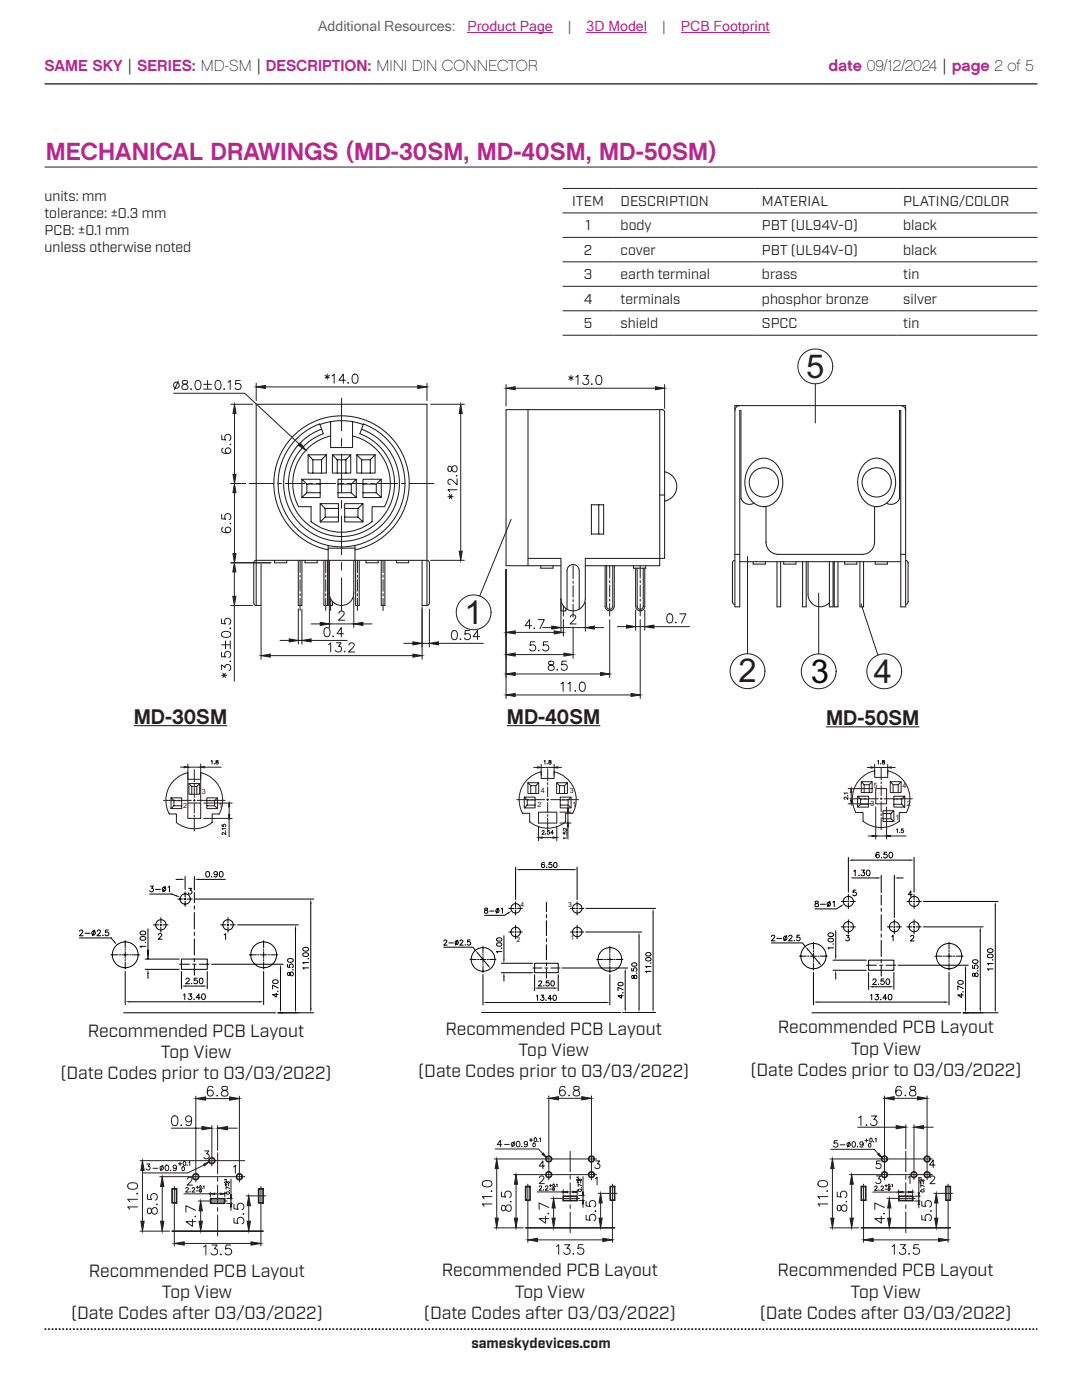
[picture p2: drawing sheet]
<svg xmlns="http://www.w3.org/2000/svg" width="216mm" height="279mm" viewBox="0 0 216 279" stroke-linecap="round" stroke-linejoin="round" font-family="sans-serif">
<defs><g id="words">
<g font-size="6.6" fill="#231f20">
<text x="160.9" y="75.4">5</text>
<text x="92.7" y="124.4">1</text>
<text x="147.3" y="136.2">2</text>
<text x="174.4" y="136.3">4</text>
</g>
<text font-size="6.6" fill="#040503" x="161.8" y="136.3">3</text>
<text font-size="4.9" fill="#bd238f" x="9.1" y="31.9">MECHANICAL DRAWINGS (MD-30SM, MD-40SM, MD-50SM)</text>
<g font-size="4.2" fill="#231f20">
<text x="26.7" y="144.4">MD-30SM</text>
<text x="101.1" y="144.4">MD-40SM</text>
<text x="164.8" y="144.6">MD-50SM</text>
</g>
<g font-size="3.5" fill="#231f20">
<text x="17.5" y="206.9">Recommended PCB Layout</text>
<text x="88.9" y="206.5">Recommended PCB Layout</text>
<text x="155.2" y="206.2">Recommended PCB Layout</text>
<text x="12.1" y="215.3">(Date Codes prior to 03/03/2022)</text>
<text x="32.1" y="211.1">Top View</text>
<text x="83.4" y="215">(Date Codes prior to 03/03/2022)</text>
<text x="103.5" y="210.7">Top View</text>
<text x="149.7" y="214.7">(Date Codes prior to 03/03/2022)</text>
<text x="169.8" y="210.5">Top View</text>
<text x="17.7" y="254.9">Recommended PCB Layout</text>
<text x="88.2" y="254.8">Recommended PCB Layout</text>
<text x="155.1" y="254.8">Recommended PCB Layout</text>
<text x="14.2" y="263.3">(Date Codes after 03/03/2022)</text>
<text x="32.3" y="259.1">Top View</text>
<text x="84.6" y="263.2">(Date Codes after 03/03/2022)</text>
<text x="102.7" y="259">Top View</text>
<text x="151.6" y="263.2">(Date Codes after 03/03/2022)</text>
<text x="169.7" y="259">Top View</text>
</g>
<g font-size="3.2" fill="#bd238f">
<text x="8.9" y="14.3">SAME SKY | SERIES: MD-SM | DESCRIPTION: MINI DIN CONNECTOR</text>
<text x="165.3" y="14.3">date 09/12/2024 | page 2 of 5</text>
</g>
<g font-size="2.8" fill="#63676b">
<text x="63.5" y="6.1">Additional Resources:</text>
<text x="113.3" y="6.1">|</text>
<text x="132.1" y="6.1">|</text>
</g>
<g font-size="2.8" fill="#bd238f">
<text x="93.3" y="6.1">Product Page</text>
<text x="117.1" y="6.1">3D Model</text>
<text x="135.8" y="6.1">PCB Footprint</text>
</g>
<g font-size="2.8" fill="#231f20">
<text x="8.9" y="40">units: mm</text>
<text x="114.2" y="41.1">ITEM</text>
<text x="123.8" y="41.1">DESCRIPTION</text>
<text x="152" y="41.1">MATERIAL</text>
<text x="180.2" y="41.1">PLATING/COLOR</text>
<text x="8.9" y="43.4">tolerance: ±0.3 mm</text>
<text x="8.9" y="46.8">PCB: ±0.1 mm</text>
<text x="116.8" y="46">1</text>
<text x="123.8" y="46">body</text>
<text x="152" y="46">PBT (UL94V-0)</text>
<text x="180.2" y="46">black</text>
<text x="8.9" y="50.2">unless otherwise noted</text>
<text x="116.5" y="50.8">2</text>
<text x="123.8" y="50.8">cover</text>
<text x="152" y="50.8">PBT (UL94V-0)</text>
<text x="180.2" y="50.8">black</text>
<text x="116.5" y="55.7">3</text>
<text x="123.8" y="55.7">earth terminal</text>
<text x="152" y="55.7">brass</text>
<text x="180.2" y="55.7">tin</text>
<text x="116.5" y="60.6">4</text>
<text x="116.5" y="65.5">5</text>
<text x="123.8" y="60.6">terminals</text>
<text x="123.8" y="65.5">shield</text>
<text x="152" y="60.6">phosphor bronze</text>
<text x="152" y="65.5">SPCC</text>
<text x="180.2" y="60.6">silver</text>
<text x="180.2" y="65.5">tin</text>
<text x="94.1" y="269">sameskydevices.com</text>
</g>
<g font-size="1.5" fill="#231f20">
<text x="173.7" y="160.8">3</text>
<text x="174.3" y="157.3">5</text>
<text x="180.1" y="157.3">4</text>
<text x="180.9" y="160.8">2</text>
<text x="178.7" y="163.7">1</text>
</g>
<g font-size="1.4" fill="#231f20">
<text x="36.6" y="161.3">2</text>
<text x="40.3" y="158.4">3</text>
<text x="43.7" y="161.3">1</text>
<text x="107.2" y="161.1">2</text>
<text x="107.9" y="158.3">4</text>
<text x="113.7" y="158.2">3</text>
<text x="114.2" y="161.1">1</text>
<text x="103.8" y="180.9">4</text>
<text x="113.3" y="180.9">3</text>
<text x="103.1" y="188.1">2</text>
<text x="113.8" y="187.7">1</text>
</g>
</g></defs>
<path d="M8.9 16.7h198.1" fill="none" stroke="#231f20" stroke-width=".26"/>
<path d="M8.9 265.3h198.1" fill="none" stroke="#231f20" stroke-width=".35" stroke-dasharray=".4 .4 .4 .4 .4 .4" stroke-dashoffset=".7" stroke-linecap="butt"/>
<g fill="none" stroke="#231f20" stroke-width=".2">
<path d="M8.9 33.3h198.1M49.7 96.5h4.9M55.4 96.5h.8M57 96.5h3.8M61.6 96.5h.8M63.1 96.5h3.9M67.8 96.5h.7M69.3 96.5h3.9M74 96.5h.7M75.5 96.5h3.9M80.1 96.5h.8M81.7 96.5h4.9"/>
<path d="M102 103.6l-6.3 15.3M127.1 113.4v7.6a.61 .61 0 0 0 .6 .6 .61 .61 0 0 0 .7-.6v-7.6M149.2 111.1v19.4M52.1 121.1v10.5M53.9 130.8h28.5M84.2 121.1v10.5M121 121a.61 .61 0 0 0 .7 .6 .61 .61 0 0 0 .6-.6"/>
<circle cx="162.7" cy="73.1" r="3.5"/>
<circle cx="94.5" cy="122.2" r="3.5"/>
<circle cx="149.2" cy="134" r="3.5"/>
<circle cx="163.4" cy="134" r="3.5"/>
</g>
<g fill="none" stroke="#231f20" stroke-width=".21">
<path d="M51.1 80.7h34.1M59.5 87.3a12.6 12.6 0 0 1 4.3-2.7l.7 2a10.6 10.6 0 0 0-4.8 16.2 10.6 10.6 0 0 0 16.9 0 10.6 10.6 0 0 0-4.8-16.2l.7-2a12.7 12.7 0 0 1 6.7 18 12.7 12.7 0 0 1-18.8 3.9 12.7 12.7 0 0 1-.9-19.2zM60.2 95.6h3.7v3.7h-3.7zM60.2 95.6l1 1M61.2 96.6h2.7M61.2 96.6v1.7M61.5 90.8h3.6v3.6h-3.6zM61.5 90.8l.9 1h1.8M62.4 91.8v2.6M63.8 84.7a12.5 12.5 0 0 1 8.7 0M63.9 98.3h-2.7l-1 1M64.2 91.8v2.6"/>
<path d="M64.2 85.6a11.6 11.6 0 0 0-5.3 17.8 11.6 11.6 0 0 0 18.5 0 11.6 11.6 0 0 0-5.3-17.8M65.1 90.8l-.9 1M65.9 87a9.7 9.7 0 0 0-6.3 14.1M66 84.2v5.1h4.3v-5.1M66.3 90.8l1 1M66.3 90.8h3.7v3.6h-3.7zM67.3 91.8h1.7M67.3 91.8v2.6M67.4 95.6h3.7v3.7h-3.7zM67.4 96.6h2.7M69 91.8v2.6M70 90.8l-1 1"/>
<path d="M70.1 96.6v1.7h-2.7M70.1 98.3l1 1M70.4 87a9.7 9.7 0 0 1 6.3 14.1h-2.5v3a9.7 9.7 0 0 1-12.1 0v-3h-2.5M71.1 95.6l-1 1M71.2 90.8h3.6v3.6h-3.6zM71.2 90.8l1 1M72.2 91.8v2.6M72.4 95.6h3.7v3.7h-3.7zM72.4 98.3h2.7l1 1M72.4 96.6h2.7M73.9 91.8v2.6M74.8 90.8l-.9 1h-1.7"/>
<path d="M75.1 96.6v1.7M76.1 95.6l-1 1M105.4 81.8v31.1M131.6 81.8v31.1h-14.8M131.6 98.8h1M132.6 94.2a2.97 2.97 0 0 1 2.4 2.9 2.97 2.97 0 0 1-2.4 2.9M146.6 80.9h34.1M147.6 80.9a.98 .98 0 0 0-1 1M179.7 80.9a.98 .98 0 0 1 1 1M50.6 112.3l.3-.4 .2-.1h34.1l.2 .1 .3 .4M54.8 112.3h2.4M60.9 112.3h2.4"/>
<path d="M63.9 100.5h3.6v3.7h-3.6zM63.9 100.5l1 1M64.9 101.5v1.7l-1 1M64.9 101.5h2.6M64.9 103.2h2.6M65.5 109.7a13.5 13.5 0 0 1-8.6-20.7 13.5 13.5 0 0 1 22.5 0 13.5 13.5 0 0 1-8.6 20.7M65.5 109.4h5.3M65.5 108.9v2.9M65.7 118.4a2.43 2.43 0 0 0 2.4 2.4 2.43 2.43 0 0 0 2.5-2.4M65.7 111.8v6.6M68.8 100.5h3.6v3.7h-3.6zM68.8 101.5h2.6"/>
<path d="M68.8 103.2h2.6M70.6 111.8v6.6M70.8 108.9v2.9M72.4 100.5l-1 1v1.7l1 1M73 112.3h2.5M79.1 112.3h2.4M105.4 111.4h6.5M107.9 113.4h2.4M111.9 119.5a2.43 2.43 0 0 0 2.5 2.4 2.43 2.43 0 0 0 2.4-2.4M111.9 119.6v2.3h1v-.5M116.8 111.4h15.8v-29.2l-.2-.4h-31.4v31.1h10.9M118 100.7h2.4v5.9h-2.4z"/>
<path d="M119.5 100.7v5.9M126.4 113.4h2.4M126.8 113.4v7.6a.91 .91 0 0 0 .9 .9 .91 .91 0 0 0 1-.9v-7.6M146.6 111.8l-.4 .3-.1 .2v7.8l.1 .3 .4 .2M146.6 110.6h1M147.6 112.1h32.1M150.3 112.6h2.4M156.4 112.6h2.4M161.2 118.7a2.43 2.43 0 0 0 1.6 2.2 2.43 2.43 0 0 0 2.7-.6M168.5 112.6h2.5M174.6 112.6h2.5M179.7 110.6h1"/>
<path d="M180.7 111.8l.4 .3 .1 .2v7.8l-.2 .4-.3 .1M50.6 120.3l.3 .5h1.2M59.5 120.8h.7M64.6 120.8h.8M66.3 120v.8h-.7M71 120.8h.7M76.1 120.8h.7M85.7 120.3l-.3 .5h-1.2M113.1 121.6v-7.7a1.22 1.22 0 0 1 1.3-1.2 1.22 1.22 0 0 1 1.2 1.2v7.7M120.7 121a.91 .91 0 0 0 1 .9 .91 .91 0 0 0 .9-.9M146.6 121.1h1M155 121.1h.8"/>
<path d="M160.1 121.1h.8M165.5 121.1h.7M166.5 121.1h.7M171.6 121.1h.7M179.7 121.1h1M26.7 144.8h18.6M101.1 144.8h18.7M164.8 145.1h18.7"/>
<circle cx="152.4" cy="96.3" r="2.92"/>
<circle cx="174.9" cy="96.3" r="2.92"/>
</g>
<path d="M52.1 130.8l1.8-.3v.6z" fill="#231f20"/>
<path d="M52.1 130.8l1.8-.3v.6z" fill="none" stroke="#231f20" stroke-width=".2"/>
<path d="M82.4 130.5l1.8 .3-1.8 .3z" fill="#231f20"/>
<g fill="none" stroke="#231f20" stroke-width=".2">
<path d="M59.9 111.8v2.5M59.9 114.8v.4M59.9 115.7v2.3M59.9 118.5v.4M59.9 119.4v2.4M65 111.8v2.5M65 114.8v.4M65 115.7v2.3M65 118.5v.4M65 119.4v2.4M66 119.5v2.3M71.3 111.8v2.5"/>
<path d="M71.3 114.8v.4M71.3 115.7v2.3M71.3 118.5v.4M71.3 119.4v2.4M76.4 111.8v2.5M76.4 114.8v.4M76.4 115.7v2.3M76.4 118.5v.4M76.4 119.4v2.4M101 113.6v13.3M114.4 112.9v2.6M114.4 116v.4"/>
<path d="M114.4 116.9v2.3M114.4 119.7v.4M121.7 112.9v2.5M121.7 115.8v.5M121.7 116.8v2.3M121.7 119.5v.5M127.7 112.9v2.5M127.7 115.8v.5M127.7 116.8v2.3M127.7 119.5v.5M65.6 128.6l.4-.3v1.8M67.1 128.3h1l-.6 .7a.61 .61 0 0 1 .5 1 .61 .61 0 0 1-1.1-.2"/>
<path d="M68.8 129.9l-.1 .1h.2M69.6 128.7l.4-.4 .6 .2a.58 .58 0 0 1-.2 .8l-.8 .8h1.2M82.4 130.5l1.8 .3-1.8 .3zM102.8 126.2h7.8M112.4 120.9v2M112.4 123.7v3.2M114.4 120.6v2.6M121.7 120.5v2.4M127.7 120.5v2.4"/>
</g>
<path d="M101 126.2l1.8-.3v.6z" fill="#231f20"/>
<path d="M101 126.2l1.8-.3v.6z" fill="none" stroke="#231f20" stroke-width=".2"/>
<path d="M110.6 125.9l1.8 .3-1.8 .3z" fill="#231f20"/>
<path d="M101 113.6v17.8M102.8 130.6h9.7M106.1 124.9h-1.3l.9-1.2v1.8M106.6 125.3l-.1 .1h.2M107.4 123.7h1.2l-.9 1.8M110.6 125.9l1.8 .3-1.8 .3zM114.4 125.1v6.3" fill="none" stroke="#231f20" stroke-width=".2"/>
<path d="M101 130.6l1.8-.3v.6z" fill="#231f20"/>
<path d="M101 130.6l1.8-.3v.6z" fill="none" stroke="#231f20" stroke-width=".2"/>
<path d="M112.5 130.3l1.9 .3-1.9 .3z" fill="#231f20"/>
<path d="M101 113.6v21.6M102.8 134.5h17M106.7 128.1h-.8l-.1 .8a.65 .65 0 0 1 .9-.1 .65 .65 0 0 1-.1 1 .65 .65 0 0 1-.9-.2M107.5 129.7v.2l.1-.1M109.3 128.1h-.8l-.1 .8a.65 .65 0 0 1 1 0 .65 .65 0 0 1-.2 .9 .65 .65 0 0 1-.9-.2M112.5 130.3l1.9 .3-1.9 .3zM121.7 123.7v11.5" fill="none" stroke="#231f20" stroke-width=".2"/>
<path d="M101 134.5l1.8-.3v.6z" fill="#231f20"/>
<path d="M101 134.5l1.8-.3v.6z" fill="none" stroke="#231f20" stroke-width=".2"/>
<path d="M119.8 134.2l1.9 .3-1.9 .3z" fill="#231f20"/>
<path d="M101 113.6v25.8M102.8 138.7h23.1M109.5 132a.37 .37 0 0 0 .2 .6 .65 .65 0 0 1 .8 .3 .65 .65 0 0 1-.1 .8 .74 .74 0 0 1-1-.3 .91 .91 0 0 1 1-.8l.1-.4a.67 .67 0 0 0-1-.2zM111.2 133.6l-.1 .1h.2M113 131.9h-.8l-.1 .8a.64 .64 0 0 1 .9 0 .64 .64 0 0 1-.1 1 .64 .64 0 0 1-.9-.3M119.8 134.2l1.9 .3-1.9 .3zM127.7 123.7v15.7" fill="none" stroke="#231f20" stroke-width=".2"/>
<path d="M101 138.7l1.8-.3v.6z" fill="#231f20"/>
<path d="M101 138.7l1.8-.3v.6z" fill="none" stroke="#231f20" stroke-width=".2"/>
<path d="M125.9 138.4l1.8 .3-1.8 .3z" fill="#231f20"/>
<path d="M162.7 76.6v7.8M46.1 96.5h2.9M46.1 80.7h4.3M46.8 82.5v12.2M163.4 118.3v12.2M111.9 136.5l.5-.4v1.9M113.3 136.5l.5-.4v1.9M114.8 137.8l-.1 .1h.2M115.8 136.2a.59 .59 0 0 1 .9 .3 .92 .92 0 0 1-.6 1.5 1.17 1.17 0 0 1-.3-1.8zM125.9 138.4l1.8 .3-1.8 .3z" fill="none" stroke="#231f20" stroke-width=".2"/>
<path d="M147.6 81.9h.2v17.6a1.83 1.83 0 0 0 2.7 .9M150 92.6a3.4 3.4 0 0 1 5.7 1.2 5.4 5.4 0 0 1-2 7 3.4 3.4 0 0 1-4.6-2.1 5.8 5.8 0 0 1 .9-6.1zM172.5 92.6a3.4 3.4 0 0 1 5.7 1.2 5.4 5.4 0 0 1-2 7 3.4 3.4 0 0 1-4.5-2.1 5.8 5.8 0 0 1 .8-6.1zM179.7 81.9h-.2v17.6a1.83 1.83 0 0 1-2.6 .9M111.9 111.4v8.3M152.8 101.1v7.1a2.45 2.45 0 0 0 2.5 2.4h16.8a2.43 2.43 0 0 0 2.4-2.4v-7.1" fill="none" stroke="#231f20" stroke-width=".21"/>
<path d="M46.5 94.7h.6l-.3 1.8z" fill="#231f20"/>
<path d="M46.5 94.7h.6l-.3 1.8z" fill="none" stroke="#231f20" stroke-width=".2"/>
<path d="M46.8 80.7l.3 1.8h-.6z" fill="#231f20"/>
<g fill="none" stroke="#231f20" stroke-width=".2">
<path d="M68.2 79.5v6.5M44.2 86.9v.8l.8 .1a.64 .64 0 0 1 0-1 .64 .64 0 0 1 1 .2 .64 .64 0 0 1-.3 .9M44.5 89.5a.53 .53 0 0 0-.3 .5 .53 .53 0 0 0 .4 .4 1.06 1.06 0 0 0 1.5-.4 .57 .57 0 0 0-.6-.6 .57 .57 0 0 0-.6 .5 .57 .57 0 0 0 .6 .6M46 88.6l.1 .1h-.2M46.8 80.7l.3 1.8h-.6zM68.2 87.5v1.6M68.2 90.6v7.7M68.2 99.9v1.5M46 112.3h8M46.8 114.1v4.9M68.2 103v7.7M68.2 112.2v1.6"/>
<path d="M68.2 115.3v6.5M121.1 112.9v8.1M122.3 112.9v8.1M46 120.8h4.4M46.8 120.8v15.1"/>
</g>
<g fill="none" stroke="#231f20" stroke-width=".21">
<path d="M51.1 80.7v40.1M85.2 80.7v40.1M146.6 80.9v40.2M147.6 81.9v39.2M179.7 81.9v39.2M180.7 80.9v40.2M50.6 112.3v8M52.1 112.6v8.2M54.8 111.8v.5M57.2 111.8v.5M59.5 111.8v9M60.2 111.8v9"/>
<path d="M60.9 111.8v.5M63.3 111.8v.5M64.6 111.8v9M65.4 111.8v9M65.6 111.8v9M71 111.8v9M71.7 111.8v9M73 111.8v.5M75.5 111.8v.5M76.1 111.8v9M76.8 111.8v9M79.1 111.8v.5"/>
<path d="M81.5 111.8v.5M84.2 111.8v9M85.7 112.3v8M107.9 112.9v.5M110.3 112.9v.5M116.8 111.4v8.1M120.7 112.9v8.1M122.6 112.9v8.1M126.4 112.9v.5M128.8 112.9v.5M150.3 112.1v.5M152.7 112.1v.5"/>
<path d="M155 112.1v9M155.8 112.1v9M156.4 112.1v.5M158.8 112.1v.5M160.1 112.1v9M160.9 112.1v9M161.2 112.1v6.6M165.5 112.1v9M166.2 112.1v9M166.5 112.1v9M167.2 112.1v9M168.5 112.1v.5"/>
<path d="M171 112.1v.5M171.6 112.1v9M172.3 112.1v9M174.6 112.1v.5M177.1 112.1v.5"/>
</g>
<path d="M46.8 112.3l.3 1.8h-.6z" fill="#231f20"/>
<path d="M46.8 112.3l.3 1.8h-.6z" fill="none" stroke="#231f20" stroke-width=".2"/>
<path d="M46.5 119h.6l-.3 1.8z" fill="#231f20"/>
<g fill="none" stroke="#231f20" stroke-width=".2">
<path d="M46.1 96.5h2.9M46.8 98.3v12.2M46.1 112.3h7.9M46.5 119h.6l-.3 1.8zM44.2 133.6v-.9l.7 .5a.61 .61 0 0 1 .9-.6 .61 .61 0 0 1 .1 1l-.2 .2M44.2 130.2v.8l.8 .1a.64 .64 0 0 1 0-.9 .64 .64 0 0 1 .9 .1 .64 .64 0 0 1-.2 .9M44.2 123.6v.8l.8 .1a.64 .64 0 0 1 0-1 .64 .64 0 0 1 .9 .2 .64 .64 0 0 1-.2 .9M44.2 134.8h1.1M44.2 128.7h1.6M44.3 126.3a1.16 1.16 0 0 1 1.7 .2v.2a1.05 1.05 0 0 1-1.8 0zM44.5 134.3l.5 .9M45 134.3l-.5 .9"/>
<path d="M45 127.9v1.6M45.9 131.9l.1 .1h-.1M45.9 125.3v.2v-.1M45.9 127.9v1.6"/>
</g>
<path d="M46.8 96.5l.3 1.8h-.6z" fill="#231f20"/>
<path d="M46.8 96.5l.3 1.8h-.6z" fill="none" stroke="#231f20" stroke-width=".2"/>
<path d="M46.5 110.5h.6l-.3 1.8z" fill="#231f20"/>
<path d="M85.9 80.7h6.8M91.9 82.5v27.5M44.2 102.7v.8l.8 .1a.64 .64 0 0 1 0-.9 .64 .64 0 0 1 1 .1 .64 .64 0 0 1-.3 .9M44.5 105.3a.53 .53 0 0 0-.3 .5 .53 .53 0 0 0 .4 .4 1.07 1.07 0 0 0 1.5-.4 .57 .57 0 0 0-.6-.6 .57 .57 0 0 0-.6 .5 .57 .57 0 0 0 .6 .6M46 104.4l.1 .1h-.2M46.5 110.5h.6l-.3 1.8zM85.9 111.8h6.8" fill="none" stroke="#231f20" stroke-width=".2"/>
<path d="M91.6 110h.6l-.3 1.8z" fill="#231f20"/>
<path d="M91.6 110h.6l-.3 1.8z" fill="none" stroke="#231f20" stroke-width=".2"/>
<path d="M91.9 80.7l.3 1.8h-.6z" fill="#231f20"/>
<path d="M51.1 76.5v3.5M53 77.2h30.4M85.2 76.5v3.5M89.4 99.1h1M89.5 93.1a.69 .69 0 0 0 .1 1l.4-.1 .1-.2a.65 .65 0 0 1 .2-.7 .65 .65 0 0 1 .8 0 .74 .74 0 0 1-.2 1.1 .91 .91 0 0 1-.9-1.1zM89.6 98.7l.6 .9M90.2 98.7l-.6 .9M91.1 94.9l.1 .1h-.2M91.2 97.7h-1.8l.3 .5M91.2 95.6v1.2l-.9-.9a.55 .55 0 0 0-.8-.1l-.1 .5 .4 .4M91.9 80.7l.3 1.8h-.6z" fill="none" stroke="#231f20" stroke-width=".2"/>
<path d="M51.1 77.2l1.9-.3v.6z" fill="#231f20"/>
<path d="M51.1 77.2l1.9-.3v.6z" fill="none" stroke="#231f20" stroke-width=".2"/>
<path d="M83.4 76.9l1.8 .3-1.8 .3z" fill="#231f20"/>
<path d="M64.9 74.9l.8 .5M65.3 74.7v1M65.7 74.9l-.8 .5M66.2 75l.5-.3v1.8M68.9 75.9h-1.3l.9-1.2v1.8M69.5 76.3v.2l.1-.1M70.5 74.8a.59 .59 0 0 1 .9 .2 .92 .92 0 0 1-.6 1.5 1.16 1.16 0 0 1-.3-1.7zM83.4 76.9l1.8 .3-1.8 .3zM101 76.8v4.2M102.8 77.5h28M132.6 76.8v4.7" fill="none" stroke="#231f20" stroke-width=".2"/>
<path d="M101 77.5l1.8-.3v.6z" fill="#231f20"/>
<path d="M101 77.5l1.8-.3v.6z" fill="none" stroke="#231f20" stroke-width=".2"/>
<path d="M130.8 77.2l1.8 .3-1.8 .3z" fill="#231f20"/>
<g fill="none" stroke="#231f20" stroke-width=".2">
<path d="M34.6 78.5h14.2l10.9 10.1M35.6 76l-.8 1.7M36.5 76a.37 .37 0 0 0 .1 .6 .66 .66 0 0 1 .8 .3 .66 .66 0 0 1-.1 .8 .74 .74 0 0 1-1-.3 .91 .91 0 0 1 1-.9l.1-.3a.7 .7 0 0 0-.9-.2zM38.1 77.6l-.1 .1h.2M39.2 76a.59 .59 0 0 1 .8 .3 .92 .92 0 0 1-.6 1.4 1.16 1.16 0 0 1-.2-1.7zM40.6 76.7h1.6M40.6 77.7h1.6M41.4 75.9v1.6M43.2 76a.59 .59 0 0 1 .8 .3 .92 .92 0 0 1-.6 1.4 1.16 1.16 0 0 1-.2-1.7zM44.7 77.6v.1h.1M45.5 76.3l.4-.4v1.8M47.9 75.9h-.8l-.1 .8a.64 .64 0 0 1 .9 0 .64 .64 0 0 1-.1 1 .64 .64 0 0 1-.9-.3"/>
<path d="M113.5 75.2l.9 .5M113.9 74.9v1.1M114.4 75.2l-.9 .5M114.9 75.3l.4-.4v1.9M116.4 74.9h1l-.5 .7a.61 .61 0 0 1 .4 1 .61 .61 0 0 1-1-.2M118.1 76.6l-.1 .1h.2M119.1 75a.6 .6 0 0 1 .9 .3 .92 .92 0 0 1-.6 1.5 1.16 1.16 0 0 1-.3-1.8zM130.8 77.2l1.8 .3-1.8 .3z"/>
<circle cx="35.2" cy="76.9" r=".6"/>
</g>
<path d="M59.9 88.4l1.1 1.5-1.5-1.1z" fill="#231f20"/>
<g fill="none" stroke="#231f20" stroke-width=".2">
<path d="M59.9 88.4l1.1 1.5-1.5-1.1zM55.9 127.8h1.8M59.5 121.5v7M59.5 127.8h.7M60.2 121.6v6.9M62.1 127.8h7.2M171.8 120.5l3.4 10.2"/>
<circle cx="176.4" cy="134" r="3.5"/>
</g>
<path d="M57.7 127.5l1.8 .3-1.8 .3z" fill="#040503"/>
<path d="M57.7 127.5l1.8 .3-1.8 .3z" fill="none" stroke="#231f20" stroke-width=".2"/>
<path d="M60.2 127.8l1.9-.3v.6z" fill="#040503"/>
<path d="M65.7 119.1v6.1M70.6 119.1v6.1M60.2 127.8l1.9-.3v.6zM62.1 124.5h1.8M64.9 125.3a.59 .59 0 0 1 .9 .3 .92 .92 0 0 1-.6 1.5 1.17 1.17 0 0 1-.3-1.8zM65.7 124.5h4.9M66.5 126.9l-.1 .1h.1M68.5 126.5h-1.3l.9-1.2v1.8M72.4 124.5h1.8" fill="none" stroke="#231f20" stroke-width=".2"/>
<path d="M63.9 124.2l1.8 .3-1.8 .3z" fill="#040503"/>
<path d="M63.9 124.2l1.8 .3-1.8 .3z" fill="none" stroke="#231f20" stroke-width=".2"/>
<path d="M70.6 124.5l1.8-.3v.6z" fill="#040503"/>
<path d="M67.6 122.4l.4-.4 .6 .1a.57 .57 0 0 1-.2 .8l-.9 .9h1.3M70.6 124.5l1.8-.3v.6zM80.6 128.4h1.8M84.2 121.6v7.5M84.2 128.4h1.5M85.7 121.6v7.5M87.5 128.4h8.9" fill="none" stroke="#231f20" stroke-width=".2"/>
<path d="M82.4 128.1l1.8 .3-1.8 .3z" fill="#040503"/>
<path d="M82.4 128.1l1.8 .3-1.8 .3z" fill="none" stroke="#231f20" stroke-width=".2"/>
<path d="M85.7 128.4l1.8-.3v.6z" fill="#040503"/>
<path d="M85.7 128.4l1.8-.3v.6zM90.3 125.9a.59 .59 0 0 1 .9 .3 .92 .92 0 0 1-.6 1.5 1.16 1.16 0 0 1-.3-1.8zM91.9 127.5v.2l.1-.1M93.7 125.8h-.9v.8a.64 .64 0 0 1 .9 0 .64 .64 0 0 1-.1 1 .64 .64 0 0 1-.9-.3M95.7 127.1h-1.3l.9-1.3v1.9M108.3 125.3h1.8M111.9 120.2v5.8M111.9 125.3h4.9M116.8 120.2v5.8M118.6 125.3h1.8" fill="none" stroke="#231f20" stroke-width=".2"/>
<path d="M110.1 124.9l1.8 .4-1.8 .3z" fill="#040503"/>
<path d="M110.1 124.9l1.8 .4-1.8 .3z" fill="none" stroke="#231f20" stroke-width=".2"/>
<path d="M116.8 125.3l1.8-.4v.7z" fill="#040503"/>
<path d="M113.8 123.1l.4-.4 .6 .2a.57 .57 0 0 1-.2 .8l-.8 .8h1.2M116.8 125.3l1.8-.4v.7zM123.2 125.1h1.8M126.8 121.7v4.1M126.8 125.1h1.9M128.7 121.7v4.1M130.5 125.1h7.1" fill="none" stroke="#231f20" stroke-width=".2"/>
<path d="M125 124.7l1.8 .4-1.8 .3z" fill="#040503"/>
<path d="M125 124.7l1.8 .4-1.8 .3z" fill="none" stroke="#231f20" stroke-width=".2"/>
<path d="M128.7 125.1l1.8-.4v.7z" fill="#040503"/>
<path d="M128.7 125.1l1.8-.4v.7zM133.3 122.6a.59 .59 0 0 1 .9 .3 .92 .92 0 0 1-.6 1.4 1.16 1.16 0 0 1-.3-1.7zM134.9 124.2v.1l.1-.1M135.6 122.5h1.3l-.9 1.8" fill="none" stroke="#231f20" stroke-width=".2"/>
<g fill="none" stroke="#040503" stroke-width=".2">
<path d="M102 181.3a.95 .95 0 0 1 1.3-.9 .95 .95 0 0 1 .3 1.6 .95 .95 0 0 1-1.6-.3l-.1-.4M102 186a.95 .95 0 0 1 1.3-.8 .95 .95 0 0 1 .3 1.5 .95 .95 0 0 1-1.6-.3l-.1-.4M109 180.1v1.8M109 182.6v.5M109 183.7v3M109 187.4v.5M109 188.5v3M109 192.2v.5M109 193.3v1.9M112.2 193.2h13.1M124.8 194v7.2M124.3 202.1h1"/>
<circle cx="115.2" cy="181.3" r=".95"/>
<circle cx="115.2" cy="186" r=".95"/>
</g>
<g fill="#040503">
<path d="M124.8 193.2l.1 .8h-.3z"/>
<path d="M124.6 201.2h.3l-.1 .9z"/>
</g>
<path d="M116.9 186h11.1M123.4 196.2a.51 .51 0 0 1 .6-.2 .51 .51 0 0 1 .3 .6 .5 .5 0 0 1-.7 .2 .5 .5 0 0 1-.2-.6zM124 198.5v.7l-.7-.5h1M124.3 198.1v.1zM124.3 197.5l-1-.5v.7M127.5 186.9v14.3M124.3 202.1h3.7" fill="none" stroke="#040503" stroke-width=".2"/>
<g fill="#040503">
<path d="M127.5 186l.1 .9h-.2z"/>
<path d="M127.4 201.2h.2l-.1 .9z"/>
</g>
<path d="M102.9 173v6.6M103.7 173.5h10.6M115.2 173v6.6M126 193.2v.5l.5 .1a.38 .38 0 0 1 0-.6 .38 .38 0 0 1 .6 .1 .38 .38 0 0 1-.2 .5M126.1 194.7v.5h.3a.43 .43 0 0 1 .1-.5 .43 .43 0 0 1 .5 0l.1 .4a.33 .33 0 0 1-.5 .2 .33 .33 0 0 1-.1-.5zM126.1 192.3a.52 .52 0 0 1 .6-.2 .52 .52 0 0 1 .3 .6l-.7 .1-.3-.3zM127.1 194.2h.1" fill="none" stroke="#040503" stroke-width=".2"/>
<g fill="#040503">
<path d="M102.9 173.5l.8-.1v.3z"/>
<path d="M114.3 173.4l.9 .1-.9 .2z"/>
</g>
<path d="M108.6 172.3v-.1a.48 .48 0 0 0-.6 .4 .48 .48 0 0 0 .5 .5 .33 .33 0 0 0 0-.6 .33 .33 0 0 0-.5 .3M109.1 173.1h.1M110.1 172.1h-.5l-.1 .4a.37 .37 0 0 1 .6 .1 .37 .37 0 0 1-.1 .5 .37 .37 0 0 1-.5-.1M110.6 172.2l.2-.1a.54 .54 0 0 1 .4 .5 .54 .54 0 0 1-.4 .5l-.3-.1zM116.9 181.3h13.9M130.3 182.1v19.1M124.3 202.1h6.5" fill="none" stroke="#040503" stroke-width=".2"/>
<g fill="#040503">
<path d="M130.2 201.2h.2l-.1 .9z"/>
<path d="M130.3 181.3l.1 .8h-.2z"/>
</g>
<g fill="none" stroke="#040503" stroke-width=".2">
<path d="M102.9 180v.9M115.2 180v.9M101.4 182.2l-.7 .5h-4M101.6 181.3h.9M101.6 186h.9M102.8 181.3h.2M102.8 186h.2M102.9 181.2v.2M102.9 181.6v1M102.9 184.7v.9M102.9 185.9v.2M102.9 186.4v1"/>
<path d="M103.3 181.3h.9M103.3 186h.9M106.3 193.2h1.8M108.7 193.2h.6M109.9 193.2h1.8M113.8 181.3h1M113.8 186h1M115 181.3h.3M115 186h.3M115.2 181.2v.2M115.2 181.6v1M115.2 184.7v.9"/>
<path d="M115.2 185.9v.2M115.2 186.4v1M115.5 181.3h1M115.5 186h1M128.9 191.2a.52 .52 0 0 1 .6-.1 .52 .52 0 0 1 .3 .6 .52 .52 0 0 1-.6 .1 .52 .52 0 0 1-.3-.6zM128.9 190.3a.51 .51 0 0 1 .6-.2 .51 .51 0 0 1 .3 .6l-.8 .1-.2-.3zM129.8 192.2h.1zM129.9 193.9h-1.1l.2 .2M129.9 192.9h-1.1l.2 .2M96.1 202.1h27.8"/>
</g>
<path d="M101.3 182.1l.8-.3-.6 .6z" fill="#040503"/>
<g fill="none" stroke="#040503" stroke-width=".2">
<path d="M96.8 181.3v.3l.5 .3v.3h-.6v-.4l.6-.3v-.2zM97.7 181.8h.9M99.5 181.3l-.5 1M100 181.4l.3-.2v1.1M100 194.1h6.3M100 192.2h6.3M100.6 186.7v4.7M100.6 195v.8M102.9 181.3h.1M106.7 192.2h4.7v1.9h-4.7z"/>
<circle cx="99.3" cy="181.8" r=".35"/>
</g>
<g fill="#040503">
<path d="M100.6 194.1l.1 .9h-.3z"/>
<path d="M100.4 191.4h.3l-.1 .8z"/>
</g>
<path d="M99.1 188.3l.8-.1 .2 .2a.56 .56 0 0 1-.5 .4 .56 .56 0 0 1-.5-.4zM99.1 187.3a.52 .52 0 0 1 .7-.2 .52 .52 0 0 1 .3 .6l-.8 .1-.2-.2zM100 189.2h.1zM100.1 189.9h-1l.2 .3M106.7 194.5v3.2M107.5 197.2h3.1M111.4 194.5v3.2" fill="none" stroke="#040503" stroke-width=".2"/>
<g fill="#040503">
<path d="M106.7 197.2l.8-.2v.3z"/>
<path d="M110.6 197l.8 .2-.8 .1z"/>
</g>
<g fill="none" stroke="#040503" stroke-width=".2">
<path d="M93.8 191.5h1.2M95.3 191.5h.2M95.8 191.5h1.2M96.4 188.9v1.3M96.4 190.4v.3M96.4 190.9v1.2M96.4 192.3v.3M96.4 192.8v1.3M96.4 194.5v6.1M97.2 191.5h.3M97.7 191.5h1.3M107.5 196l.2-.3 .4 .2-.7 .9h.7"/>
<path d="M108.5 196.8h.1M109.5 195.7h-.5v.5a.37 .37 0 0 1 .5 0 .37 .37 0 0 1-.1 .5 .37 .37 0 0 1-.5-.1M110.1 195.8a.47 .47 0 0 1 .5 .5 .47 .47 0 0 1-.5 .4l-.2-.4zM119.1 191.5h1.3M120.6 191.5h.2M121.1 191.5h1.2M121.7 188.9v1.3M121.7 190.4v.3M121.7 190.9v1.2M121.7 192.3v.3M121.7 192.8v1.3M121.7 194.5v6.1"/>
<path d="M122.5 191.5h.2M123 191.5h1.3M97.2 200.1h23.6"/>
<circle cx="96.4" cy="191.5" r="2.36"/>
<circle cx="121.7" cy="191.5" r="2.37"/>
</g>
<g fill="#040503">
<path d="M96.4 200.1l.8-.2v.3z"/>
<path d="M120.8 199.9l.9 .2-.9 .1z"/>
</g>
<path d="M88.5 189h5.8l.6 .7M95.4 190.3l1.9 2.4M107 198.8l.3-.2v1.1M108 198.6h.5l-.3 .4a.34 .34 0 0 1 .3 .6 .34 .34 0 0 1-.6-.1M108.9 199.5v.2zM110.1 199.3h-.7l.4-.7v1.1M110.5 198.7a.52 .52 0 0 1 .6 .3 .52 .52 0 0 1-.4 .7l-.3-.2-.1-.5z" fill="none" stroke="#040503" stroke-width=".2"/>
<g fill="#040503">
<path d="M97.3 192.7l.2-.1 .4 .7z"/>
<path d="M94.9 189.7l.6 .5-.2 .2z"/>
</g>
<g fill="none" stroke="#040503" stroke-width=".2">
<path d="M88.6 187.8l.2-.2 .3 .1v.3l-.6 .6h.7M89.6 188.2h.9M91.4 187.6l-.5 1M91.8 187.8l.2-.2 .3 .1v.3l-.5 .6h.6M92.8 188.6h.1M93.8 187.6h-.5v.4a.37 .37 0 0 1 .5 0 .37 .37 0 0 1 0 .6 .37 .37 0 0 1-.6-.2"/>
<circle cx="91.1" cy="188.1" r=".35"/>
</g>
<g fill="none" stroke="#231f20" stroke-width=".2">
<path d="M103.1 159.6h2.4M104.6 159.1h2.2v2.1h-2.2zM104.6 159.1l.6 .5v1.1l-.6 .5M105.2 159.6h1.6M105.3 156.2h2.2v2.2h-2.2zM105.3 156.2l.6 .6v1.6M105.9 156.8h1M105.9 159.6h.4M106.5 153.2h.7M106.7 159.6h2M107.5 156.2l-.6 .6v1.6M108 152.5v2.2"/>
<path d="M108 153.2h2.6M109.1 159.6h.4M109.3 153.4v2.5M109.3 156.2v.4M109.3 157v2M109.3 159.4v.4M109.9 159.6h1.9M110.6 152.5v2.2M111.1 156.2h2.1v2.2h-2.1zM111.1 156.2l.5 .6h1.1M111.3 153.2h.8M111.6 156.8v1.6"/>
<path d="M111.8 159.1h2.1v2.1h-2.1zM111.8 159.6h1.6M112.2 159.6h.4M112.7 156.8v1.6M113 159.6h2.4M113.2 156.2l-.5 .6M113.9 159.1l-.5 .5v1.1l.5 .5M105.2 160.7h1.6M107.5 162.1h3.6v2.2h-3.6zM109.3 160.2v1.9M109.3 162.5v.4M109.3 163.3v2.4"/>
<path d="M111.8 160.7h1.6M112.9 164a5.7 5.7 0 0 1-7.2 0v-1.7h-1.4a5.7 5.7 0 0 1 3.7-8.3v1.4h2.6v-1.4a5.7 5.7 0 0 1 3.7 8.3h-1.4v1.7"/>
</g>
<path d="M107.2 153l.8 .2-.8 .1z" fill="#231f20"/>
<path d="M107.2 153l.8 .2-.8 .1z" fill="none" stroke="#231f20" stroke-width=".2"/>
<path d="M110.6 153.2l.7-.2v.3z" fill="#231f20"/>
<path d="M108.6 151.9l.1-.1v.7M109.2 152.4v.1M109.6 151.8l-.1 .1a.39 .39 0 0 1 .4 .6l-.4-.1a.42 .42 0 0 1 .5-.5l-.1-.1zM110.6 153.2l.7-.2v.3zM107.5 164.9v2.9M108.2 167.2h2.2M111.1 164.9v2.9" fill="none" stroke="#231f20" stroke-width=".2"/>
<path d="M107.5 167.2l.7-.2v.3z" fill="#231f20"/>
<path d="M107.5 167.2l.7-.2v.3z" fill="none" stroke="#231f20" stroke-width=".2"/>
<path d="M110.4 167l.7 .2-.7 .1z" fill="#231f20"/>
<path d="M108.2 165.9l.1-.2 .3 .2-.5 .6h.5M108.9 166.4v.1M109.6 165.7h-.3l-.1 .4a.26 .26 0 0 1 .4 0 .26 .26 0 0 1 0 .3 .26 .26 0 0 1-.4 0M110.4 167l.7 .2-.7 .1zM110.4 166.2h-.5l.4-.5v.8M111.7 162.1h2.2M111.7 164.3h2.2M113.3 160.6v.7M113.3 162.1v2.2M113.3 165v2.5" fill="none" stroke="#231f20" stroke-width=".2"/>
<path d="M113.2 161.3h.2l-.1 .8z" fill="#231f20"/>
<path d="M113.2 161.3h.2l-.1 .8z" fill="none" stroke="#231f20" stroke-width=".2"/>
<path d="M113.3 164.3l.1 .7h-.2z" fill="#231f20"/>
<path d="M112.4 166.1v.3l.3 .1a.26 .26 0 0 1 0-.4 .26 .26 0 0 1 .4 0 .26 .26 0 0 1-.1 .4M113.1 166.8h.1M113.1 167.2h-.7l.1 .2M113.1 165.3v.5l-.6-.5-.1 .3 .2 .2M113.3 164.3l.1 .7h-.2z" fill="none" stroke="#231f20" stroke-width=".2"/>
<g fill="none" stroke="#040503" stroke-width=".2">
<path d="M38.8 178.1v2.1M31.1 184.6a1.04 1.04 0 0 1 1.5-.9 1.04 1.04 0 0 1 .2 1.7 1.04 1.04 0 0 1-1.7-.5l-.1-.3M31.6 186.6l.2-.3 .4 .1v.3l-.6 .8h.7M38.8 180.8v.6M38.8 182.1v3.3M38.8 186v.7M38.8 187.4v3.2M38.8 191.3v.6M38.8 192.6v2M42.2 192.4h14.3M44.5 184.6a1.03 1.03 0 0 1 1.4-.9 1.03 1.03 0 0 1 .3 1.7 1.03 1.03 0 0 1-1.7-.5v-.3M44.7 186.5l.3-.2v1.2"/>
<path d="M56 193.3v7.9M55.5 202.1h1"/>
</g>
<g fill="#040503">
<path d="M56 192.4l.1 .9h-.3z"/>
<path d="M55.8 201.2h.3l-.1 .9z"/>
</g>
<path d="M47.4 184.6h12.1M54.5 195.7a.55 .55 0 0 1 .6-.2 .55 .55 0 0 1 .3 .7 .55 .55 0 0 1-.6 .2 .55 .55 0 0 1-.3-.7zM55.1 198.2v.8l-.7-.5h1.1M55.4 197.8v.1zM55.5 197.2l-1.1-.6v.8M59 185.5v15.7M55.5 202.1h4" fill="none" stroke="#040503" stroke-width=".2"/>
<g fill="#040503">
<path d="M59 184.6l.1 .9h-.3z"/>
<path d="M58.8 201.2h.3l-.1 .9z"/>
</g>
<path d="M38.8 179.4h23.8M57.4 192.5v.5l.5 .1a.4 .4 0 0 1 0-.6 .4 .4 0 0 1 .6 .1 .4 .4 0 0 1-.2 .5M57.4 194.1v.4l.2 .2 .4-.7h.4l.1 .6-.5 .1-.2-.6zM57.4 191.4a.57 .57 0 0 1 .7-.2 .57 .57 0 0 1 .4 .7l-.5 .1h-.4l-.2-.3zM58.4 193.5h.1zM62 180.3v20.9M55.5 202.1h7.1" fill="none" stroke="#040503" stroke-width=".2"/>
<g fill="#040503">
<path d="M61.9 201.2h.3l-.2 .9z"/>
<path d="M62 179.4l.2 .9h-.3z"/>
</g>
<g fill="none" stroke="#040503" stroke-width=".2">
<path d="M29 193.5h6.8M29 191.4h6.8M29.5 185.4v6M29.5 194.4v.9M30.6 184.6h1.1M32 184.6h.2M32.1 183.1v1.1M32.1 184.5v.2M32.1 185v1M32.5 184.6h1M35.8 192.4h2M36.2 191.4h5.2v2.1h-5.2z"/>
<path d="M38.5 192.4h.6M39.8 192.4h1.9M44.1 184.6h1M45.4 184.6h.2M45.5 183.1v1.1M45.5 184.5v.2M45.5 185v1M45.9 184.6h1.1M60.5 190.3l.6-.2 .4 .2 .1 .2a.59 .59 0 0 1-.6 .4 .59 .59 0 0 1-.6-.4zM60.5 189.2l.6-.1 .4 .1 .1 .2a.59 .59 0 0 1-.6 .4 .59 .59 0 0 1-.6-.4zM61.5 191.3h.1zM61.6 193.2h-1.2l.3 .2"/>
<path d="M61.6 192.1h-1.2l.3 .3M24.7 202.1h30.3"/>
</g>
<g fill="#040503">
<path d="M29.5 193.5l.2 .9h-.3z"/>
<path d="M29.4 190.5h.3l-.2 .9z"/>
</g>
<path d="M28 187.1l.6-.2 .3 .1 .2 .2a.6 .6 0 0 1-.6 .5 .6 .6 0 0 1-.6-.5zM28 186l.6-.2 .3 .1 .2 .3a.6 .6 0 0 1-.6 .4 .6 .6 0 0 1-.6-.4zM29 188v.2zM29.1 188.9h-1.2l.2 .2M36.2 193.9v3.5M37.1 196.8h3.4M41.4 193.9v3.5" fill="none" stroke="#040503" stroke-width=".2"/>
<g fill="#040503">
<path d="M36.2 196.8l.9-.2v.3z"/>
<path d="M40.5 196.6l.9 .2-.9 .1z"/>
</g>
<g fill="none" stroke="#040503" stroke-width=".2">
<path d="M22.1 190.6h1.4M23.8 190.6h.3M24.3 190.6h1.3M25 187.7v1.4M25 189.4v.2M25 189.9v1.3M25 191.5v.3M25 192v1.4M25 193.9v6.6M25.9 190.6h.3M25.9 199.9h25.8M26.4 190.6h1.4"/>
<path d="M37.1 195.5l.2-.3 .5 .2-.1 .3-.6 .6h.7M38.3 196.3h.1M39.3 195.2h-.5l-.1 .5a.4 .4 0 0 1 .6-.1 .4 .4 0 0 1 0 .6 .4 .4 0 0 1-.6-.1M39.9 195.3a.54 .54 0 0 1 .7 .4 .54 .54 0 0 1-.4 .6h-.1a.74 .74 0 0 1-.2-1zM49.8 190.6h1.4M51.4 190.6h.3M52 190.6h1.3M52.6 187.7v1.4M52.6 189.4v.2M52.6 189.9v1.3M52.6 191.5v.3M52.6 192v1.4"/>
<path d="M52.6 193.9v6.6M53.5 190.6h.3M54 190.6h1.4"/>
<circle cx="25" cy="190.6" r="2.58"/>
<circle cx="52.6" cy="190.6" r="2.58"/>
</g>
<g fill="#040503">
<path d="M25 199.9l.9-.1v.3z"/>
<path d="M51.7 199.8l.9 .1-.9 .2z"/>
</g>
<g fill="none" stroke="#040503" stroke-width=".2">
<path d="M15.8 187.2h6.4l.6 .7M15.9 185.9l.2-.3 .4 .1v.3l-.7 .7h.8M17 186.3h1M18.9 185.6l-.5 1.1M19.4 185.9l.2-.3 .4 .2v.2l-.7 .7h.8M20.5 186.7h.1zM21.6 185.6h-.5l-.1 .5a.41 .41 0 0 1 .6-.1 .41 .41 0 0 1 0 .6 .41 .41 0 0 1-.6-.1M36.6 198.6l.3-.3v1.2M37.6 198.3h.6l-.3 .5a.37 .37 0 0 1 .4 .3 .37 .37 0 0 1-.4 .4 .37 .37 0 0 1-.4-.2M38.7 199.4v.1zM40 199.1h-.9l.6-.8v1.2M40.4 198.4a.55 .55 0 0 1 .6 .3 .55 .55 0 0 1-.2 .7 .34 .34 0 0 1-.5-.1l-.1-.5z"/>
<circle cx="18.7" cy="186.2" r=".38"/>
</g>
<path d="M22.6 188l.3-.2 .4 .8z" fill="#040503"/>
<g fill="none" stroke="#040503" stroke-width=".2">
<path d="M35.1 175.5h.9M35.5 179.4h1.1M36.8 179.4h.3M36.9 174.9v2.6M36.9 178v1M36.9 179.3v.3M36.9 179.8v1.1M37.3 179.4h1.1M37.7 177.3h.6l-.4 .4a.37 .37 0 0 1 .4 .4 .37 .37 0 0 1-.3 .4 .37 .37 0 0 1-.4-.3M38.8 174.9v2.7M39.7 175.5h5.3M25 190.6h.1"/>
<circle cx="36.9" cy="179.4" r="1.03"/>
</g>
<g fill="#040503">
<path d="M36 175.4l.9 .1-.9 .1z"/>
<path d="M38.8 175.5l.9-.1v.2z"/>
</g>
<g fill="none" stroke="#040503" stroke-width=".2">
<path d="M29.9 178.4h4.4l.8 .4M30 176.8h.6l-.3 .5a.37 .37 0 0 1 .3 .3 .37 .37 0 0 1-.3 .4 .37 .37 0 0 1-.4-.2M31 177.5h1M33 176.9l-.5 1.1M33.5 177.1l.3-.3v1.2M41.2 174a.51 .51 0 0 1 .6 .5 .51 .51 0 0 1-.6 .5l-.1-.4zM42.2 175h.1zM43.4 174.3a.35 .35 0 0 1-.5 .3 .35 .35 0 0 1-.1-.6 .35 .35 0 0 1 .5 .1l.1 .2a.53 .53 0 0 1-.5 .7l-.2-.1M43.9 174a.51 .51 0 0 1 .6 .5 .51 .51 0 0 1-.6 .5l-.1-.4z"/>
<circle cx="32.7" cy="177.5" r=".37"/>
</g>
<path d="M35.2 178.6l.8 .5-.9-.2z" fill="#040503"/>
<path d="M36.9 179.4h.1M36.9 179.4v.1" fill="none" stroke="#040503" stroke-width=".2"/>
<g fill="none" stroke="#231f20" stroke-width=".2">
<path d="M32.6 159.7h2.4M34.1 159.2l.6 .6v1l-.6 .6M34.1 159.2h2.2v2.2h-2.2zM34.7 159.8h1.6M34.9 155.6a5.7 5.7 0 0 1 2.6-1.4v1.3h2.5v-1.3a5.7 5.7 0 0 1 3.7 8.2h-1.4v1.7a5.7 5.7 0 0 1-7.1 0v-1.7h-1.4a5.7 5.7 0 0 1 1.1-6.8zM35.4 159.7h.4M36 153.1h.7M36.2 159.7h2M37.5 152.5v7.7M37.5 153.1h2.5M37.7 156.4h2.1v2.1h-2.1zM37.7 156.4l.6 .6v1.5"/>
<path d="M38.3 157h1M38.6 159.7h.4M38.8 153.6v2.4M38.8 156.4v.4M38.8 157.2v1.9M38.8 159.5v.4M39.3 157v1.5M39.4 159.7h1.9M39.8 156.4l-.5 .6M40 152.5v7.6M40.8 153.1h3.4M41.3 159.2h2.1v2.2h-2.1z"/>
<path d="M41.3 159.8h1.5M41.7 159.7h.4M42.5 159.7h2.4M43.4 159.2l-.6 .6v1l.6 .6M34.7 160.8h1.6M37.5 160.3h2.5v3h-2.5zM38.8 160.3v2M38.8 162.7v.4M38.8 163.4v2.5M41.3 160.8h1.5"/>
</g>
<path d="M36.7 153l.8 .1-.8 .1z" fill="#231f20"/>
<path d="M36.7 153l.8 .1-.8 .1z" fill="none" stroke="#231f20" stroke-width=".2"/>
<path d="M40 153.1l.8-.1v.2z" fill="#231f20"/>
<path d="M40 153.1l.8-.1v.2zM42.1 151.9l.2-.1v.7M42.7 152.4l.1 .1M43.1 151.8v.1a.39 .39 0 0 1 .4 .6l-.4-.1a.42 .42 0 0 1 .4-.5v-.1zM40.7 160.3h5.6M40.7 163.3h5.6M45.7 161v1.6M45.7 163.3v3.7" fill="none" stroke="#231f20" stroke-width=".2"/>
<path d="M45.7 160.3l.1 .7h-.2z" fill="#231f20"/>
<path d="M45.7 160.3l.1 .7h-.2z" fill="none" stroke="#231f20" stroke-width=".2"/>
<path d="M45.6 162.6h.2l-.1 .7z" fill="#231f20"/>
<path d="M44.3 164.6v.3h.3a.26 .26 0 0 1 0-.4 .26 .26 0 0 1 .4 .1 .26 .26 0 0 1-.1 .4M45 165.8v.1M45 166.1v.5l-.6-.5-.1 .3 .2 .2M45 165.4h-.7l.1 .1M45.6 162.6h.2l-.1 .7z" fill="none" stroke="#231f20" stroke-width=".2"/>
<g fill="none" stroke="#040503" stroke-width=".2">
<path d="M169.9 175.2h5M170.8 177.6h-.5l-.1 .5a.4 .4 0 0 1 .6 0 .4 .4 0 0 1 0 .6 .4 .4 0 0 1-.6-.1M175.8 174.7v3.5M178.4 174.7v8.4M179.3 175.2h.9M182 178.5h-.8l.5-.7v1.1M168.9 186.7h.5l-.3 .4a.37 .37 0 0 1 .3 .6 .37 .37 0 0 1-.7-.1M177.5 185a1.02 1.02 0 0 1 1.4-.9 1.02 1.02 0 0 1 .3 1.6 1.02 1.02 0 0 1-1.7-.3l-.1-.4M177.9 186.9l.3-.2v1.1M181.7 186.9l.2-.2 .4 .2v.2l-.6 .7h.7"/>
<circle cx="169.3" cy="179.9" r="1.01"/>
<circle cx="182.4" cy="179.9" r="1.02"/>
</g>
<g fill="#040503">
<path d="M178.4 175.2l.9-.1v.3z"/>
<path d="M174.9 175.1l.9 .1-.9 .2z"/>
</g>
<g fill="none" stroke="#040503" stroke-width=".2">
<path d="M170.4 173.9l.2-.3v1.2M171.4 174.7v.1zM171.9 173.6h.6l-.3 .5a.36 .36 0 0 1 .2 .6 .36 .36 0 0 1-.6-.1M173 173.7a.55 .55 0 0 1 .7 .4 .55 .55 0 0 1-.4 .7l-.4-.2v-.5zM175.8 178.6v2M175.8 181.3v.6M175.8 182.5v3.2M175.8 186.4v.6M175.8 187.7v3.2M175.8 191.5v.7M175.8 192.8v2M179.2 192.6h14"/>
<path d="M192.7 193.5v7.7M192.2 202.1h1"/>
<circle cx="169.3" cy="184.9" r="1.01"/>
<circle cx="182.4" cy="184.9" r="1.02"/>
</g>
<g fill="#040503">
<path d="M192.7 192.6l.1 .9h-.3z"/>
<path d="M192.5 201.2h.3l-.1 .9z"/>
</g>
<path d="M184.3 185h11.9M191.2 195.9a.54 .54 0 0 1 .6-.3 .54 .54 0 0 1 .4 .7l-.9 .1-.2-.3zM191.9 198.3v.8l-.8-.5h1.1M192.2 197.9h.1M192.2 197.3l-1.1-.5v.7M195.6 185.9v15.3M192.2 202.1h4" fill="none" stroke="#040503" stroke-width=".2"/>
<g fill="#040503">
<path d="M195.6 185l.1 .9h-.3z"/>
<path d="M195.4 201.2h.3l-.1 .9z"/>
</g>
<path d="M169.3 171.1v7M170.2 171.7h11.3M182.4 171.1v7M194.1 192.7v.5l.4 .1a.4 .4 0 0 1 0-.6 .4 .4 0 0 1 .6 0 .4 .4 0 0 1-.2 .6M194.1 194.3v.3l.2 .3 .5-.7a.36 .36 0 0 1 .4 .4 .36 .36 0 0 1-.5 .3l-.3-.6zM194.1 191.7a.55 .55 0 0 1 .7-.2 .55 .55 0 0 1 .3 .6 .55 .55 0 0 1-.7 .2 .55 .55 0 0 1-.3-.6zM195.1 193.7v.1z" fill="none" stroke="#040503" stroke-width=".2"/>
<g fill="#040503">
<path d="M169.3 171.7l.9-.2v.3z"/>
<path d="M181.5 171.5l.9 .2-.9 .1z"/>
</g>
<path d="M175.4 170.3v-.2a.55 .55 0 0 0-.7 .4 .55 .55 0 0 0 .4 .7 .35 .35 0 0 0 .4-.3 .35 .35 0 0 0-.3-.4 .35 .35 0 0 0-.4 .3M175.8 171.2h.2zM177 170.1h-.6v.5a.39 .39 0 0 1 .6 0 .39 .39 0 0 1-.1 .6 .39 .39 0 0 1-.6-.2M177.5 170.1a.51 .51 0 0 1 .6 .5 .51 .51 0 0 1-.6 .6l-.1-.5zM184.3 179.9h14.9M198.6 180.8v20.4M192.2 202.1h7" fill="none" stroke="#040503" stroke-width=".2"/>
<g fill="#040503">
<path d="M198.4 201.2h.3l-.1 .9z"/>
<path d="M198.6 179.9l.1 .9h-.3z"/>
</g>
<g fill="none" stroke="#040503" stroke-width=".2">
<path d="M167.9 179.9h1M169.1 179.9h.3M169.3 178.5v1M169.3 179.8v.3M169.7 179.9h1M181 179.9h1M182.3 179.9h.2M182.4 178.5v1M182.4 179.8v.3M182.8 179.9h1M167.6 180.9l-.7 .5h-4.3M167.9 185h1"/>
<path d="M169.1 185h.3M169.3 180.3v1M169.3 183.6v1M169.3 184.8v.3M169.3 185.4v1M169.7 185h1M172.9 192.6h2M175.5 192.6h.7M176.8 192.6h1.9M177.1 185h1M178.3 185h.3M178.4 183.6v1"/>
<path d="M178.4 184.8v.3M178.4 185.4v1M178.8 185h1.1M181 185h1M182.3 185h.2M182.4 180.3v1M182.4 183.6v1M182.4 184.8v.3M182.4 185.4v1M182.8 185h1M197.1 190.6l.6-.2 .4 .2v.1a.57 .57 0 0 1-.5 .5 .57 .57 0 0 1-.6-.5zM197.1 189.5a.55 .55 0 0 1 .7-.2 .55 .55 0 0 1 .3 .6l-.8 .2-.2-.2z"/>
<path d="M198 191.6h.1zM198.1 193.4h-1.1l.3 .2M198.1 192.3h-1.1l.3 .3M162 202.1h29.7"/>
</g>
<path d="M167.6 180.8l.8-.4-.7 .7z" fill="#040503"/>
<g fill="none" stroke="#040503" stroke-width=".2">
<path d="M162.7 179.9v.3l.6 .4a.36 .36 0 0 1-.4 .4 .36 .36 0 0 1-.2-.5l.6-.4-.2-.3zM165.6 179.9l-.5 1M169.3 179.9h.1M163.7 180.5h1M166.2 180.1l.3-.3v1.1M166.2 193.6h6.7M166.2 191.6h6.7M166.8 185.7v5M166.8 194.5v.9M173.3 191.6h5.1v2h-5.1z"/>
<circle cx="165.4" cy="180.4" r=".37"/>
</g>
<g fill="#040503">
<path d="M166.8 193.6l.1 .9h-.3z"/>
<path d="M166.6 190.7h.3l-.1 .9z"/>
</g>
<path d="M165.3 187.4a.54 .54 0 0 1 .6-.2 .54 .54 0 0 1 .4 .6l-.9 .1-.2-.2zM165.3 186.3a.54 .54 0 0 1 .6-.2 .54 .54 0 0 1 .4 .7l-.9 .1-.2-.3zM166.3 188.4h.1M166.3 189.2h-1.1l.2 .2M173.3 194.1v3.4M174.2 196.9h3.3M178.4 194.1v3.4" fill="none" stroke="#040503" stroke-width=".2"/>
<g fill="#040503">
<path d="M173.3 196.9l.9-.1v.3z"/>
<path d="M177.5 196.8l.9 .1-.9 .2z"/>
</g>
<g fill="none" stroke="#040503" stroke-width=".2">
<path d="M159.5 190.8h1.4M161.2 190.8h.2M161.7 190.8h1.2M162.3 188v1.4M162.3 189.7v.2M162.3 190.2v1.3M162.3 191.7v.3M162.3 192.2v1.4M162.3 194.1v6.5M163.2 190.8h.3M163.2 200h25.3M163.7 190.8h1.4"/>
<path d="M174.2 195.6l.2-.2 .4 .2-.7 .9h.8M175.2 196.4h.2zM176.4 195.4h-.6v.4a.39 .39 0 0 1 .6 0 .39 .39 0 0 1-.1 .6 .39 .39 0 0 1-.6-.1M176.9 195.4a.51 .51 0 0 1 .6 .5 .51 .51 0 0 1-.6 .5l-.1-.4zM186.6 190.8h1.3M188.2 190.8h.3M188.7 190.8h1.3M189.4 188v1.4M189.4 189.7v.2M189.4 190.2v1.3M189.4 191.7v.3M189.4 192.2v1.4"/>
<path d="M189.4 194.1v6.5M190.3 190.8h.2M190.8 190.8h1.4"/>
<circle cx="162.3" cy="190.8" r="2.53"/>
<circle cx="189.4" cy="190.8" r="2.53"/>
</g>
<g fill="#040503">
<path d="M162.3 200l.9-.2v.3z"/>
<path d="M188.5 199.8l.9 .2-.9 .1z"/>
</g>
<path d="M153.9 188.2h6.2l.6 .7M161.3 189.6l2 2.5M173.7 198.7l.2-.3v1.1M174.7 198.4h.6l-.3 .5a.37 .37 0 0 1 .2 .6 .37 .37 0 0 1-.6-.2M175.7 199.5h.1zM177 199.2h-.8l.5-.8v1.1M177.4 198.5a.54 .54 0 0 1 .6 .4 .54 .54 0 0 1-.4 .6l-.3-.2-.1-.4z" fill="none" stroke="#040503" stroke-width=".2"/>
<g fill="#040503">
<path d="M163.2 192.2l.3-.2 .4 .7z"/>
<path d="M160.7 188.9l.7 .6-.2 .2z"/>
</g>
<g fill="none" stroke="#040503" stroke-width=".2">
<path d="M153.9 186.9l.3-.3 .4 .2-.7 1h.8M155 187.3h1M156.9 186.7l-.5 1.1M157.4 186.9l.2-.3 .4 .2-.6 1h.7M158.5 187.6v.2zM159.6 186.6h-.6v.5a.39 .39 0 0 1 .6 0 .39 .39 0 0 1-.1 .6 .39 .39 0 0 1-.6-.1"/>
<circle cx="156.7" cy="187.2" r=".36"/>
</g>
<g fill="none" stroke="#231f20" stroke-width=".2">
<path d="M169.6 159.4h2.5M171.1 158.9h2.2v2.2h-2.2zM171.1 158.9l.6 .6v1l-.6 .6M171.7 159.5h1.6M171.9 156h2.1v2.2h-2.1zM171.9 156l.5 .6v1.6M172.4 156.6h1.1M172.5 159.4h.4M173 153.2h.8M173.3 159.4h1.9M174 156l-.5 .6v1.6M174.5 152.5v2"/>
<path d="M174.5 153.2h2.6M174.7 157.4h2.2v3h-2.2zM175.6 159.4h.4M175.8 153.2v2.4M175.8 156v.4M175.8 156.8v2M175.8 159.2v.4M176.4 159.4h2M177.1 152.5v2M177.6 156h2.2v2.2h-2.2zM177.6 156l.6 .6M177.9 153.2h.7"/>
<path d="M178.4 158.9h2.1v2.2h-2.1zM178.4 159.5h1.5v1h-1.5M178.8 159.4h.4M179.2 156.6h-1v1.6M179.6 159.4h2.4M179.8 156l-.6 .6v1.6M180.5 158.9l-.6 .6M170.8 162.2a5.7 5.7 0 0 1 3.7-8.4v1.3h2.6v-1.3a5.7 5.7 0 0 1 3.8 8.4h-1.5v1.7a5.8 5.8 0 0 1-7.2 0v-1.7h-1.4M171.7 160.5h1.6M175.8 160v2M175.8 162.4v.4M175.8 163.2v2.4"/>
<path d="M176.2 161.8h2.2v2.2h-2.2zM176.2 162.4h1.6v1h-1.6M177.8 163.4l.6 .6M178.4 161.8l-.6 .6M179.9 160.5l.6 .6"/>
</g>
<path d="M173.8 153l.7 .2-.7 .1z" fill="#231f20"/>
<path d="M173.8 153l.7 .2-.7 .1z" fill="none" stroke="#231f20" stroke-width=".2"/>
<path d="M177.1 153.2l.8-.2v.3z" fill="#231f20"/>
<path d="M175.1 151.9l.2-.1v.7M175.7 152.4h.1M176.1 151.8v.1a.39 .39 0 0 1 .4 .6h-.4a.3 .3 0 0 1 0-.4 .3 .3 0 0 1 .4-.1v-.2zM177.1 153.2l.8-.2v.3zM173.2 166.8h.8M174.7 161v6.5M174.7 166.8h2.2M176.9 161v6.5M177.7 166.8h3.1" fill="none" stroke="#231f20" stroke-width=".2"/>
<path d="M174 166.7l.7 .1-.7 .2z" fill="#231f20"/>
<path d="M174 166.7l.7 .1-.7 .2z" fill="none" stroke="#231f20" stroke-width=".2"/>
<path d="M176.9 166.8l.8-.1v.3z" fill="#231f20"/>
<path d="M169.2 157.4h4.9M169.8 158.1v1.6M169.2 160.4h4.9M176.9 166.8l.8-.1v.3zM178.9 165.6l.2-.2v.8M179.5 166.1h.1M180.2 165.4h-.3l-.1 .3a.26 .26 0 0 1 .4 0 .26 .26 0 0 1 0 .4 .26 .26 0 0 1-.4-.1" fill="none" stroke="#231f20" stroke-width=".2"/>
<path d="M169.8 157.4l.2 .7h-.3z" fill="#231f20"/>
<path d="M169.8 157.4l.2 .7h-.3z" fill="none" stroke="#231f20" stroke-width=".2"/>
<path d="M169.7 159.7h.3l-.2 .7z" fill="#231f20"/>
<path d="M169.2 158.7l-.1 .1M169.2 159v.5l-.6-.4-.2 .3 .2 .1M169.2 158.3h-.8l.2 .2M169.7 159.7h.3l-.2 .7zM98.6 231.3h20.5M102.5 234.4h16.6" fill="none" stroke="#231f20" stroke-width=".2"/>
<path d="M104.9 245h17.7" fill="none" stroke="#231f20" stroke-width=".33"/>
<path d="M116.1 218.9l1.9 .3-1.9 .3z" fill="#231f20"/>
<path d="M116.1 218.9l1.9 .3-1.9 .3zM96.3 235.9a1.23 1.23 0 0 1 1.9 .2v.2a1.11 1.11 0 0 1-2 0zM98.1 237.6l.1 .1h-.2M98.2 238.8h-2l.4 .5M99.1 233.2v9.9M100.1 237.9v.9l.8 .1a.68 .68 0 0 1 0-1 .68 .68 0 0 1 1 .1 .68 .68 0 0 1-.3 1M101.9 239.7l.1 .1h-.2M103 236.3v6.8M98.2 240.3h-2l.4 .4M100.2 240.6a.72 .72 0 0 0 .2 1l.3-.1 .1-.1a.68 .68 0 0 1 .3-.8 .68 .68 0 0 1 .8 0 .77 .77 0 0 1-.3 1.1 .75 .75 0 0 1-.8-.9 .39 .39 0 0 0-.6-.2zM107.2 247.4h13.1" fill="none" stroke="#231f20" stroke-width=".2"/>
<path d="M110.5 239.2l.3 1.9h-.6z" fill="#231f20"/>
<path d="M105.3 236.3v11.6M110.5 239.2l.3 1.9h-.6zM113.8 229.8v4.1M113.8 234.6v.7M113.8 236.1v3.6M113.8 240.5v.7M113.8 241.9v4.1" fill="none" stroke="#231f20" stroke-width=".2"/>
<path d="M99.1 231.3l.3 1.9h-.6z" fill="#231f20"/>
<path d="M109.5 218.7v16.8M111.4 219.2h4.7M112.7 217.1a.56 .56 0 0 0-.8-.2 1.15 1.15 0 0 0 .3 1.8 .6 .6 0 0 0 .6-.5 .6 .6 0 0 0-.5-.7 .6 .6 0 0 0-.7 .6M113.6 218.5l-.1 .1h.2M114.6 216.9a.39 .39 0 0 0 .2 .6 .72 .72 0 0 1 .7 .3 .72 .72 0 0 1 .1 .7 .69 .69 0 0 1-.8 .2 .69 .69 0 0 1-.4-.6 1.13 1.13 0 0 1 1.1-.7l.1-.3a.73 .73 0 0 0-1-.2zM99.1 231.3l.3 1.9h-.6z" fill="none" stroke="#231f20" stroke-width=".2"/>
<path d="M109.5 219.2l1.9-.3v.6z" fill="#231f20"/>
<path d="M109.5 219.2l1.9-.3v.6z" fill="none" stroke="#231f20" stroke-width=".2"/>
<path d="M103 234.4l.3 1.9h-.7z" fill="#231f20"/>
<path d="M103 234.4l.3 1.9h-.7zM110 239.2h5.6M98.6 245h5.8" fill="none" stroke="#231f20" stroke-width=".2"/>
<g fill="none" stroke="#231f20" stroke-width=".33">
<path d="M104.9 236.8h.9v2.7h-.9zM112.4 238.7h2.7v.9h-2.7z"/>
<circle cx="109.5" cy="231.3" r=".57"/>
<circle cx="109.5" cy="234.4" r=".57"/>
</g>
<path d="M98.8 243.1h.6l-.3 1.9z" fill="#231f20"/>
<path d="M98.8 243.1h.6l-.3 1.9zM108.9 242.7v1.4l-1.3-.9h1.9M109.4 242.1v.2l-.1-.1M109.5 241l-1.9-.9v1.3" fill="none" stroke="#231f20" stroke-width=".2"/>
<path d="M102.6 243.1h.7l-.3 1.9z" fill="#231f20"/>
<path d="M102.6 243.1h.7l-.3 1.9z" fill="none" stroke="#231f20" stroke-width=".2"/>
<path d="M105.3 247.4l1.9-.3v.7z" fill="#231f20"/>
<path d="M105.3 247.4l1.9-.3v.7zM110.5 241.1v2" fill="none" stroke="#231f20" stroke-width=".2"/>
<path d="M110.2 243.1h.6l-.3 1.9z" fill="#231f20"/>
<path d="M117 239.8v.9l.8 .1a.68 .68 0 0 1 0-1 .68 .68 0 0 1 1 .1 .68 .68 0 0 1-.3 1M122.2 236.3v11.6M110.2 243.1h.6l-.3 1.9zM111 248.8l.5-.4v1.9M112.7 248.4h1l-.6 .7a.64 .64 0 0 1 .5 1.1 .64 .64 0 0 1-1.1-.2M114.4 250.1v.2l.1-.1M116.3 248.4h-.9l-.1 .8a.68 .68 0 0 1 1 0 .68 .68 0 0 1-.1 1 .68 .68 0 0 1-1-.2M117 242.5v.9l.8 .1a.68 .68 0 0 1 0-1 .68 .68 0 0 1 1 .1 .68 .68 0 0 1-.3 1M118.8 241.6l.1 .1h-.2" fill="none" stroke="#231f20" stroke-width=".2"/>
<path d="M119.8 238.2l.4 1.9h-.7z" fill="#231f20"/>
<path d="M118 218.7v16.8M119.4 238.2h3.7M119.8 238.2l.4 1.9h-.7zM119.8 240.1v3" fill="none" stroke="#231f20" stroke-width=".2"/>
<g fill="none" stroke="#231f20" stroke-width=".33">
<path d="M121.8 236.8h.8v2.7h-.8z"/>
<circle cx="118" cy="231.3" r=".57"/>
<circle cx="118" cy="234.4" r=".57"/>
</g>
<path d="M119.5 243.1h.7l-.4 1.9z" fill="#231f20"/>
<path d="M119.5 243.1h.7l-.4 1.9z" fill="none" stroke="#231f20" stroke-width=".2"/>
<path d="M120.3 247.1l1.9 .3-1.9 .4z" fill="#231f20"/>
<g fill="none" stroke="#231f20" stroke-width=".2">
<path d="M98.8 229.3h8.7l.8 1M100.7 228.4h.9M102.6 227.8l-.5 1.1M103.2 227.8a.54 .54 0 0 1 .6 .4 .54 .54 0 0 1-.4 .7l-.3-.2-.1-.5zM104.1 228.8h.1M105.3 228.1a.34 .34 0 0 1-.5 .3 .34 .34 0 0 1-.1-.5 .34 .34 0 0 1 .5 0l.1 .2a.51 .51 0 0 1-.5 .8l-.2-.2M105.6 227.5h.7M105.9 227.2v.7M107.3 227.8h.1M107.7 235.1l.2-.4h.3l.3 .3-.2 .5-.7 .7h1M107.7 227.2l.1-.1v.8M108.7 232.7h-1.1l.7-1v1.5"/>
<path d="M118.8 235.2l.3-.3v1.6M118.8 231.7h.8l-.4 .6a.51 .51 0 0 1 .4 .8 .51 .51 0 0 1-.9-.2M120.3 247.1l1.9 .3-1.9 .4z"/>
<circle cx="102.4" cy="228.3" r=".36"/>
<circle cx="106.6" cy="228.5" r=".35"/>
<circle cx="106.8" cy="227.4" r=".35"/>
</g>
<path d="M108.4 230.1l.7 .9-.9-.6z" fill="#231f20"/>
<path d="M108.4 230.1l.7 .9-.9-.6zM115.5 239.6h1.1M115.5 238.6h1.1M116.3 234.8v3.1M116.3 238.6v1M116.3 240.3v.7" fill="none" stroke="#231f20" stroke-width=".2"/>
<path d="M116.3 239.6l.2 .7h-.3z" fill="#231f20"/>
<g fill="none" stroke="#231f20" stroke-width=".2">
<path d="M107.2 237.9h5.2M112.4 237.4v1M113.2 237.9h1.6M115.2 235.9h.3M115.3 235.8v.3M115.5 235.2h.1M115.5 234.9h-.4l.1 .1M115.9 235.8v.3M116 237v.1M116.1 236.7l-.7-.4v.5M116.2 237.9h.3l-.2 .7zM116.3 239.6l.2 .7h-.3z"/>
<circle cx="115.3" cy="235.5" r=".19"/>
<circle cx="115.7" cy="237.5" r=".31"/>
<circle cx="115.8" cy="235.5" r=".19"/>
</g>
<path d="M114.3 237.7l.9 .2-.9 .1z" fill="#231f20"/>
<path d="M114.3 237.7l.9 .2-.9 .1z" fill="none" stroke="#231f20" stroke-width=".2"/>
<path d="M112.4 237.9l.8-.2v.3z" fill="#231f20"/>
<g fill="none" stroke="#231f20" stroke-width=".2">
<path d="M107.6 236.9l.3-.2 .2 .2-.5 .6h.5M108.4 237.4l.1 .1M108.8 236.9l.4-.2 .1 .2-.5 .6h.6M109.6 236.6h.5M109.6 237.3h.5M109.9 236.4v.4M110.3 237.1l.1 .4 .2-.1v-.3M110.8 236.8h.1M111 236.4l.2-.1v.5M112.4 237.9l.8-.2v.3z"/>
<circle cx="110.5" cy="236.5" r=".24"/>
</g>
<path d="M116.2 237.9h.2l-.1 .6z" fill="#231f20"/>
<g fill="none" stroke="#231f20" stroke-width=".2">
<path d="M39.6 239.7h5.7M100.2 228.4h-1l.6-.8v1.3M115.2 237.5v.9"/>
<circle cx="110.5" cy="237.2" r=".24"/>
</g>
<path d="M40.3 224.8l2 .4-2 .3z" fill="#231f20"/>
<path d="M27.9 231.6h20.9M31.9 234.8h16.9M40.3 224.8l2 .4-2 .3zM36.8 248.2h13.3M40.6 248.9l.5-.4v1.9M42.3 248.5h1l-.5 .7a.66 .66 0 0 1 .5 1 .66 .66 0 0 1-1.1 .1l-.1-.2M44.1 250.3l-.1 .1h.2M46 248.5h-.9l-.1 .8a.69 .69 0 0 1 1.1 0 .69 .69 0 0 1-.2 1 .69 .69 0 0 1-1-.2" fill="none" stroke="#231f20" stroke-width=".2"/>
<path d="M34.3 245.7h18.2" fill="none" stroke="#231f20" stroke-width=".34"/>
<path d="M39.1 219.2l1.9-.3v.7z" fill="#231f20"/>
<path d="M39.1 219.2l1.9-.3v.7zM25.6 236.3a1.51 1.51 0 0 1 1.8 0 .67 .67 0 0 1-.3 1 1.65 1.65 0 0 1-1.5-.2zM27.4 238.1v.2l-.1-.1M27.4 239.3h-1.9l.4 .5M28.4 233.6v10.1M29.4 238.4v.9l.9 .1a.69 .69 0 0 1-.1-1 .69 .69 0 0 1 1.1 .1 .69 .69 0 0 1-.3 1M32.4 236.8v6.9M34.8 236.8v11.8M27.4 240.9h-1.9l.4 .4M29.5 241.2a.64 .64 0 0 0 .4 1l.3-.3a.73 .73 0 0 1 .2-.7 .73 .73 0 0 1 .8-.1 .71 .71 0 0 1 .2 .8 .71 .71 0 0 1-.7 .4 1.13 1.13 0 0 1-.6-1.1zM31.3 240.3l.1 .1h-.2" fill="none" stroke="#231f20" stroke-width=".2"/>
<path d="M40 239.7l.4 1.9h-.7z" fill="#231f20"/>
<path d="M39.1 218.8v17.1M34.2 225.2h6.1M34.5 222.8a.64 .64 0 0 1 .9 .3 1.68 1.68 0 0 1-.2 1.5 .65 .65 0 0 1-.9-.3 1.61 1.61 0 0 1 .2-1.5zM36.2 224.5l-.1 .1h.2M38.2 223.3a.61 .61 0 0 1-.8 .6 .61 .61 0 0 1-.3-1 .61 .61 0 0 1 1 .1 1.77 1.77 0 0 1-.1 1.6 .59 .59 0 0 1-.9-.2M40 239.7l.4 1.9h-.7z" fill="none" stroke="#231f20" stroke-width=".2"/>
<path d="M32.4 234.8l.3 2h-.7z" fill="#231f20"/>
<path d="M32.4 234.8l.3 2h-.7z" fill="none" stroke="#231f20" stroke-width=".2"/>
<path d="M28.4 231.6l.4 2h-.7z" fill="#231f20"/>
<path d="M28.4 231.6l.4 2h-.7zM27.9 245.7h5.9" fill="none" stroke="#231f20" stroke-width=".2"/>
<g fill="none" stroke="#231f20" stroke-width=".34">
<path d="M34.3 237.3h.9v2.8h-.9z"/>
<circle cx="39.1" cy="234.8" r=".58"/>
</g>
<path d="M32 243.7h.7l-.3 2z" fill="#231f20"/>
<path d="M32 243.7h.7l-.3 2z" fill="none" stroke="#231f20" stroke-width=".2"/>
<path d="M28.1 243.7h.7l-.4 2z" fill="#231f20"/>
<path d="M28.1 243.7h.7l-.4 2zM38.4 243.3v1.4l-1.3-.9h2M39 242.7v.2l-.1-.1M39.1 241.6l-2-1v1.3M40 241.6v2.1" fill="none" stroke="#231f20" stroke-width=".2"/>
<path d="M39.7 243.7h.7l-.4 2z" fill="#231f20"/>
<path d="M39.7 243.7h.7l-.4 2z" fill="none" stroke="#231f20" stroke-width=".2"/>
<path d="M34.8 248.2l2-.4v.7z" fill="#231f20"/>
<path d="M52.1 236.8v11.8M34.8 248.2l2-.4v.7zM46.7 243.1v1h.8a.7 .7 0 0 1 0-1 .7 .7 0 0 1 1.1 .1 .7 .7 0 0 1-.3 1M46.7 240.3v.9l.8 .1a.7 .7 0 0 1 0-1 .7 .7 0 0 1 1.1 .1 .7 .7 0 0 1-.3 1M48.6 242.2l.1 .1h-.2" fill="none" stroke="#231f20" stroke-width=".2"/>
<path d="M49.6 238.7l.4 1.9h-.7z" fill="#231f20"/>
<g fill="none" stroke="#231f20" stroke-width=".2">
<path d="M41 219.2h4.8M42.5 217.1a.58 .58 0 0 0-.9-.2 1.17 1.17 0 0 0 .3 1.9 .61 .61 0 0 0 .7-.6 .61 .61 0 0 0-.6-.7 .61 .61 0 0 0-.6 .6M43.3 218.6l-.1 .1h.2M44.4 216.9a.39 .39 0 0 0 .1 .6 .72 .72 0 0 1 .8 .3 .72 .72 0 0 1 0 .9 .83 .83 0 0 1-1.1-.3 .98 .98 0 0 1 1.1-.9l.1-.4a.73 .73 0 0 0-1-.2zM47.8 218.8v17.1M42.3 224.6v8.1M43.4 224.6v5M43.4 230.1v4.2M43.4 235v.8M43.4 236.5v3.7M49.6 238.7l.4 1.9h-.7zM43.4 241v.7"/>
<path d="M43.4 242.5v4.2"/>
</g>
<path d="M45.8 218.9l2 .3-2 .4z" fill="#231f20"/>
<path d="M45.8 218.9l2 .3-2 .4z" fill="none" stroke="#231f20" stroke-width=".2"/>
<path d="M43.4 225.2l2-.4v.7z" fill="#231f20"/>
<path d="M43.4 225.2l2-.4v.7zM45.4 225.2h2M49.1 238.7h3.9" fill="none" stroke="#231f20" stroke-width=".2"/>
<g fill="none" stroke="#231f20" stroke-width=".34">
<path d="M42 239.2h2.8v.9h-2.8zM51.6 237.3h.9v2.8h-.9z"/>
<circle cx="42.3" cy="231.6" r=".58"/>
<circle cx="47.8" cy="234.8" r=".58"/>
</g>
<path d="M49.3 243.7h.7l-.4 2z" fill="#231f20"/>
<path d="M49.3 243.7h.7l-.4 2zM49.6 240.6v3.1" fill="none" stroke="#231f20" stroke-width=".2"/>
<path d="M50.1 247.8l2 .4-2 .3z" fill="#231f20"/>
<g fill="none" stroke="#231f20" stroke-width=".2">
<path d="M30.5 233.2h1M32.5 232.6l-.5 1M33.1 232.6a.55 .55 0 0 1 .7 .4 .55 .55 0 0 1-.4 .6l-.4-.2-.1-.4zM34 233.5l.1 .1M35.2 232.9a.35 .35 0 0 1-.5 .3 .35 .35 0 0 1-.1-.6 .35 .35 0 0 1 .6 .1v.2a.53 .53 0 0 1-.4 .7l-.2-.1M35.6 232.3h.7M35.9 231.9v.7M36.4 232.9a.36 .36 0 0 1 .4 .3 .36 .36 0 0 1-.4 .4l-.1-.3zM37.3 232.5l.1 .1M37.4 235.3l.3-.4h.3l.3 .3-.2 .6-.8 .7h1.1M37.7 232l.2-.2v.8M40.8 232.5l-3.3 1.6h-8.9"/>
<path d="M40.8 229.7h.9l-.5 .6a.53 .53 0 0 1 .4 .8 .53 .53 0 0 1-.9-.1M46.6 232.9l.4-.3v1.6M50.1 247.8l2 .4-2 .3z"/>
<circle cx="32.3" cy="233.1" r=".37"/>
<circle cx="36.8" cy="232.2" r=".36"/>
</g>
<path d="M40.6 232.3l1.1-.4-.9 .7z" fill="#231f20"/>
<path d="M40.6 232.3l1.1-.4-.9 .7zM45.2 239.2h1.2M46.1 235.3v3.2M46.1 239.2v1M45.2 240.2h1.2M46.1 240.9v.7" fill="none" stroke="#231f20" stroke-width=".2"/>
<path d="M46.1 240.2l.1 .7h-.2z" fill="#231f20"/>
<g fill="none" stroke="#231f20" stroke-width=".2">
<path d="M36.7 238.3h5.3M42 237.9v.9M42.9 238.3h1.5M44.8 237.9v.9M44.9 236.5h.3M45.1 236.3v.3M45.2 235.7h.1M45.2 235.4h-.4l.1 .1M45.6 236.3v.3M45.8 237.6h-.1M45.8 237.2l-.7-.4v.5M46 238.5h.2l-.1 .7z"/>
<path d="M46.1 240.2l.1 .7h-.2z"/>
<circle cx="45" cy="236" r=".19"/>
<circle cx="45.4" cy="238.1" r=".32"/>
<circle cx="45.6" cy="236" r=".19"/>
</g>
<path d="M44 238.1l.8 .2-.8 .1z" fill="#231f20"/>
<path d="M44 238.1l.8 .2-.8 .1z" fill="none" stroke="#231f20" stroke-width=".2"/>
<path d="M42 238.3l.9-.2v.3z" fill="#231f20"/>
<g fill="none" stroke="#231f20" stroke-width=".2">
<path d="M37.1 237.2l.3-.2 .2 .3-.6 .6h.6M37.9 237.8l.1 .1M38.4 237.2l.3-.2 .2 .3-.6 .6h.6M39.2 237h.4M39.2 237.7h.4M39.4 236.7v.5M39.8 237.5l.2 .4 .2-.1v-.3M40.4 237.1v.1M40.6 236.8l.1-.1v.5M42 238.3l.9-.2v.3z"/>
<circle cx="40" cy="236.9" r=".24"/>
</g>
<path d="M46 238.4h.2l-.1 .7z" fill="#231f20"/>
<g fill="none" stroke="#231f20" stroke-width=".2">
<path d="M29.3 232.3h.6l-.3 .4a.41 .41 0 0 1 .3 .7 .41 .41 0 0 1-.8-.1M46 238.5h.2l-.1 .5zM163.3 235.9a1.24 1.24 0 0 1 1.8 .2v.2a1.12 1.12 0 0 1-1.9 0zM165 237.6v.2v-.1M165.1 238.8h-1.9l.4 .5M166.1 233.2v9.9M167.1 237.9v.9l.8 .1a.68 .68 0 0 1 0-1 .68 .68 0 0 1 1 .1 .68 .68 0 0 1-.3 1M168.9 239.7v.2l-.1-.1M169.9 236.3v6.8M172.3 236.3v11.6M180.7 229.8v4.1M180.7 234.6v.7"/>
<path d="M180.7 236.1v3.6M186.3 238.2h3.8M165.1 240.3h-1.9l.4 .4M167.2 240.6a.72 .72 0 0 0 .1 1l.4-.1 .1-.1a.69 .69 0 0 1 .3-.8 .69 .69 0 0 1 .8 0l.1 .7a.55 .55 0 0 1-.6 .5 .55 .55 0 0 1-.5-.6l-.1-.4a.38 .38 0 0 0-.6-.2zM180.7 240.5v.7M180.7 241.9v4.1"/>
<circle cx="40" cy="237.6" r=".24"/>
</g>
<path d="M188.7 239.5h.9M188.7 236.8h.9M171.9 245h17.7" fill="none" stroke="#231f20" stroke-width=".33"/>
<path d="M186.8 238.2l.3 1.9h-.6z" fill="#231f20"/>
<path d="M183.9 239.8v.9l.9 .1a.68 .68 0 0 1-.1-1 .68 .68 0 0 1 1.1 .1 .68 .68 0 0 1-.3 1M186.8 238.2l.3 1.9h-.6zM189.2 236.3v11.6M183.9 242.5v.9l.9 .1a.68 .68 0 0 1-.1-1 .68 .68 0 0 1 1.1 .1 .68 .68 0 0 1-.3 1M185.8 241.6v.2l-.1-.1" fill="none" stroke="#231f20" stroke-width=".2"/>
<path d="M177.5 239.2l.3 1.9h-.7z" fill="#231f20"/>
<path d="M165.6 231.3h20.4M169.5 234.4h16.5M171.1 225h4.2M171.3 223.1l.5-.4v1.9M172.9 224.5l-.1 .1h.2M173.9 222.7h1l-.5 .7a.65 .65 0 0 1 .5 .9 .65 .65 0 0 1-1 .3l-.2-.3M177.5 239.2l.3 1.9h-.7z" fill="none" stroke="#231f20" stroke-width=".2"/>
<path d="M171.9 239.5h.9M171.9 236.8h.9" fill="none" stroke="#231f20" stroke-width=".33"/>
<path d="M166.1 231.3l.3 1.9h-.6z" fill="#231f20"/>
<path d="M166.1 231.3l.3 1.9h-.6z" fill="none" stroke="#231f20" stroke-width=".2"/>
<path d="M169.9 234.4l.4 1.9h-.7z" fill="#231f20"/>
<path d="M176.5 218.7v16.8M178.4 219.2h4.7M179.8 217.1a.56 .56 0 0 0-.8-.2 1.15 1.15 0 0 0 .3 1.8 .6 .6 0 0 0 .6-.5 .6 .6 0 0 0-.5-.7 .6 .6 0 0 0-.7 .6M180.7 218.5l-.1 .1h.1M181.7 216.9a.38 .38 0 0 0 .1 .6 .72 .72 0 0 1 .8 .3 .72 .72 0 0 1 .1 .7 .69 .69 0 0 1-.8 .2 .69 .69 0 0 1-.4-.6 1.13 1.13 0 0 1 1.1-.7l.1-.3a.73 .73 0 0 0-1-.2zM185 218.7v16.8M169.9 234.4l.4 1.9h-.7zM180.7 224.5v4.8M182.4 224.5v11" fill="none" stroke="#231f20" stroke-width=".2"/>
<path d="M171.9 236.8v2.7" fill="none" stroke="#231f20" stroke-width=".33"/>
<path d="M176.5 219.2l1.9-.3v.6z" fill="#231f20"/>
<path d="M176.5 219.2l1.9-.3v.6zM175.3 225h5.4" fill="none" stroke="#231f20" stroke-width=".2"/>
<path d="M178.8 224.6l1.9 .4-1.9 .3z" fill="#231f20"/>
<path d="M178.8 224.6l1.9 .4-1.9 .3z" fill="none" stroke="#231f20" stroke-width=".2"/>
<path d="M183.1 218.9l1.9 .3-1.9 .3z" fill="#231f20"/>
<path d="M183.1 218.9l1.9 .3-1.9 .3zM184.3 225h1.9" fill="none" stroke="#231f20" stroke-width=".2"/>
<path d="M182.4 225l1.9-.4v.7z" fill="#231f20"/>
<path d="M177 239.2h5.6M182.4 225l1.9-.4v.7zM165.6 245h5.8" fill="none" stroke="#231f20" stroke-width=".2"/>
<g fill="none" stroke="#231f20" stroke-width=".33">
<path d="M172.8 236.8v2.7M179.4 238.7h2.7v.9h-2.7zM188.7 236.8v2.7"/>
<circle cx="176.5" cy="234.4" r=".57"/>
<circle cx="176.5" cy="231.3" r=".57"/>
<circle cx="182.4" cy="234.4" r=".57"/>
<circle cx="185" cy="234.4" r=".57"/>
<circle cx="185" cy="231.3" r=".57"/>
</g>
<path d="M165.8 243.1h.6l-.3 1.9z" fill="#231f20"/>
<path d="M165.8 243.1h.6l-.3 1.9z" fill="none" stroke="#231f20" stroke-width=".2"/>
<path d="M169.6 243.1h.7l-.4 1.9z" fill="#231f20"/>
<path d="M169.6 243.1h.7l-.4 1.9zM174.2 247.4h13.1M175.8 242.7v1.4l-1.2-.9h1.9M176.4 242.1v.2l-.1-.1M176.5 241l-1.9-.9v1.3M178 248.8l.5-.4v1.9M179.6 248.4h1.1l-.6 .7a.64 .64 0 0 1 .6 .6 .64 .64 0 0 1-.5 .7 .64 .64 0 0 1-.7-.4M181.4 250.1l-.1 .1h.2M183.3 248.4h-.9l-.1 .8a.68 .68 0 0 1 1 0 .68 .68 0 0 1-.1 1 .68 .68 0 0 1-1-.2" fill="none" stroke="#231f20" stroke-width=".2"/>
<path d="M177.1 243.1h.7l-.3 1.9z" fill="#231f20"/>
<path d="M177.1 243.1h.7l-.3 1.9zM177.5 241.1v2" fill="none" stroke="#231f20" stroke-width=".2"/>
<path d="M172.3 247.4l1.9-.3v.7z" fill="#231f20"/>
<path d="M172.3 247.4l1.9-.3v.7z" fill="none" stroke="#231f20" stroke-width=".2"/>
<path d="M186.5 243.1h.6l-.3 1.9z" fill="#231f20"/>
<path d="M186.5 243.1h.6l-.3 1.9zM186.8 240.1v3" fill="none" stroke="#231f20" stroke-width=".2"/>
<path d="M187.3 247.1l1.9 .3-1.9 .4z" fill="#231f20"/>
<g fill="none" stroke="#231f20" stroke-width=".2">
<path d="M165.8 229.4h8.6l.9 1M167.7 228.5h.9M169.6 227.9l-.5 1M170.2 227.9a.54 .54 0 0 1 .6 .4 .54 .54 0 0 1-.4 .6l-.4-.2v-.4zM171.1 228.8v.1M172.2 228.2a.34 .34 0 0 1-.4 .3 .34 .34 0 0 1-.2-.5 .34 .34 0 0 1 .6 0v.2a.51 .51 0 0 1-.4 .7l-.2-.1M172.6 227.6h.6M172.9 227.3v.6M174.3 227.8v.1M174.6 227.3l.2-.1v.7M174.9 234.7h.8l-.4 .6a.51 .51 0 0 1 .3 .8 .51 .51 0 0 1-.8-.2M175.7 231.7h-.8v.7a.54 .54 0 0 1 .8 0 .54 .54 0 0 1-.1 .8 .54 .54 0 0 1-.8-.3"/>
<path d="M181.2 235l.4-.3v1.5M185.6 235.1l.3-.4h.3l.3 .3-.2 .5-.7 .7h1M186.6 232.5h-1.1l.7-1v1.5M187.3 247.1l1.9 .3-1.9 .4z"/>
<circle cx="169.3" cy="228.4" r=".36"/>
<circle cx="173.5" cy="228.5" r=".35"/>
<circle cx="173.8" cy="227.5" r=".35"/>
</g>
<path d="M189.6 236.8v2.7" fill="none" stroke="#231f20" stroke-width=".33"/>
<path d="M175.4 230.2l.6 .9-.9-.7z" fill="#231f20"/>
<path d="M175.4 230.2l.6 .9-.9-.7zM182.5 239.7h1.1M182.5 238.7h1.1M183.3 234.9v3.1M183.3 238.7v1M183.3 240.4v.7" fill="none" stroke="#231f20" stroke-width=".2"/>
<path d="M183.3 239.7l.2 .7h-.3z" fill="#231f20"/>
<g fill="none" stroke="#231f20" stroke-width=".2">
<path d="M174.2 237.9h5.1M179.3 237.5v.9M183.2 238h.3l-.2 .7zM183.3 239.7l.2 .7h-.3zM183.5 236.1h.4M183.7 235.9v.4M183.8 235.3h.1M183.9 235.1h-.4v.1M184.2 235.9v.4M184.4 237.2h.1M184.4 236.8l-.7-.3v.4"/>
<circle cx="183.6" cy="235.6" r=".19"/>
<circle cx="184" cy="237.7" r=".31"/>
<circle cx="184.2" cy="235.6" r=".19"/>
</g>
<path d="M181.3 237.8l.8 .1-.8 .2z" fill="#231f20"/>
<path d="M181.3 237.8l.8 .1-.8 .2z" fill="none" stroke="#231f20" stroke-width=".2"/>
<path d="M179.3 237.9l.9-.1v.3z" fill="#231f20"/>
<g fill="none" stroke="#231f20" stroke-width=".2">
<path d="M174.5 236.9l.4-.2 .1 .2-.5 .7h.6M175.4 237.5h.1M175.8 236.9l.3-.2 .2 .2-.6 .7h.6M176.6 236.6h.4M176.6 237.3h.4M176.8 236.4v.5M177.2 237.1l.2 .5 .1-.1v-.4M177.7 236.8h.1M178 236.4l.1-.1v.6M179.3 237.9l.9-.1v.3z"/>
<circle cx="177.4" cy="236.6" r=".24"/>
</g>
<path d="M183.2 238h.3l-.2 .7z" fill="#231f20"/>
<g fill="none" stroke="#231f20" stroke-width=".2">
<path d="M112.3 37.6h94.7M112.3 42.5h94.7M112.3 47.4h94.7M112.3 52.3h94.7M112.3 57.1h94.7M112.3 62h94.7M112.3 66.9h94.7M167.1 227.6h-.6l-.1 .6a.46 .46 0 0 1 .7 0 .46 .46 0 0 1-.1 .7 .46 .46 0 0 1-.6-.2M180 237.9h1.5M182.1 237.5v.9"/>
<circle cx="177.4" cy="237.3" r=".24"/>
</g>
<path d="M93.3 6.5h17M117.1 6.5h12M135.8 6.5h17.8" fill="none" stroke="#bd238f" stroke-width=".2"/>
<use href="#words"/>
</svg>
